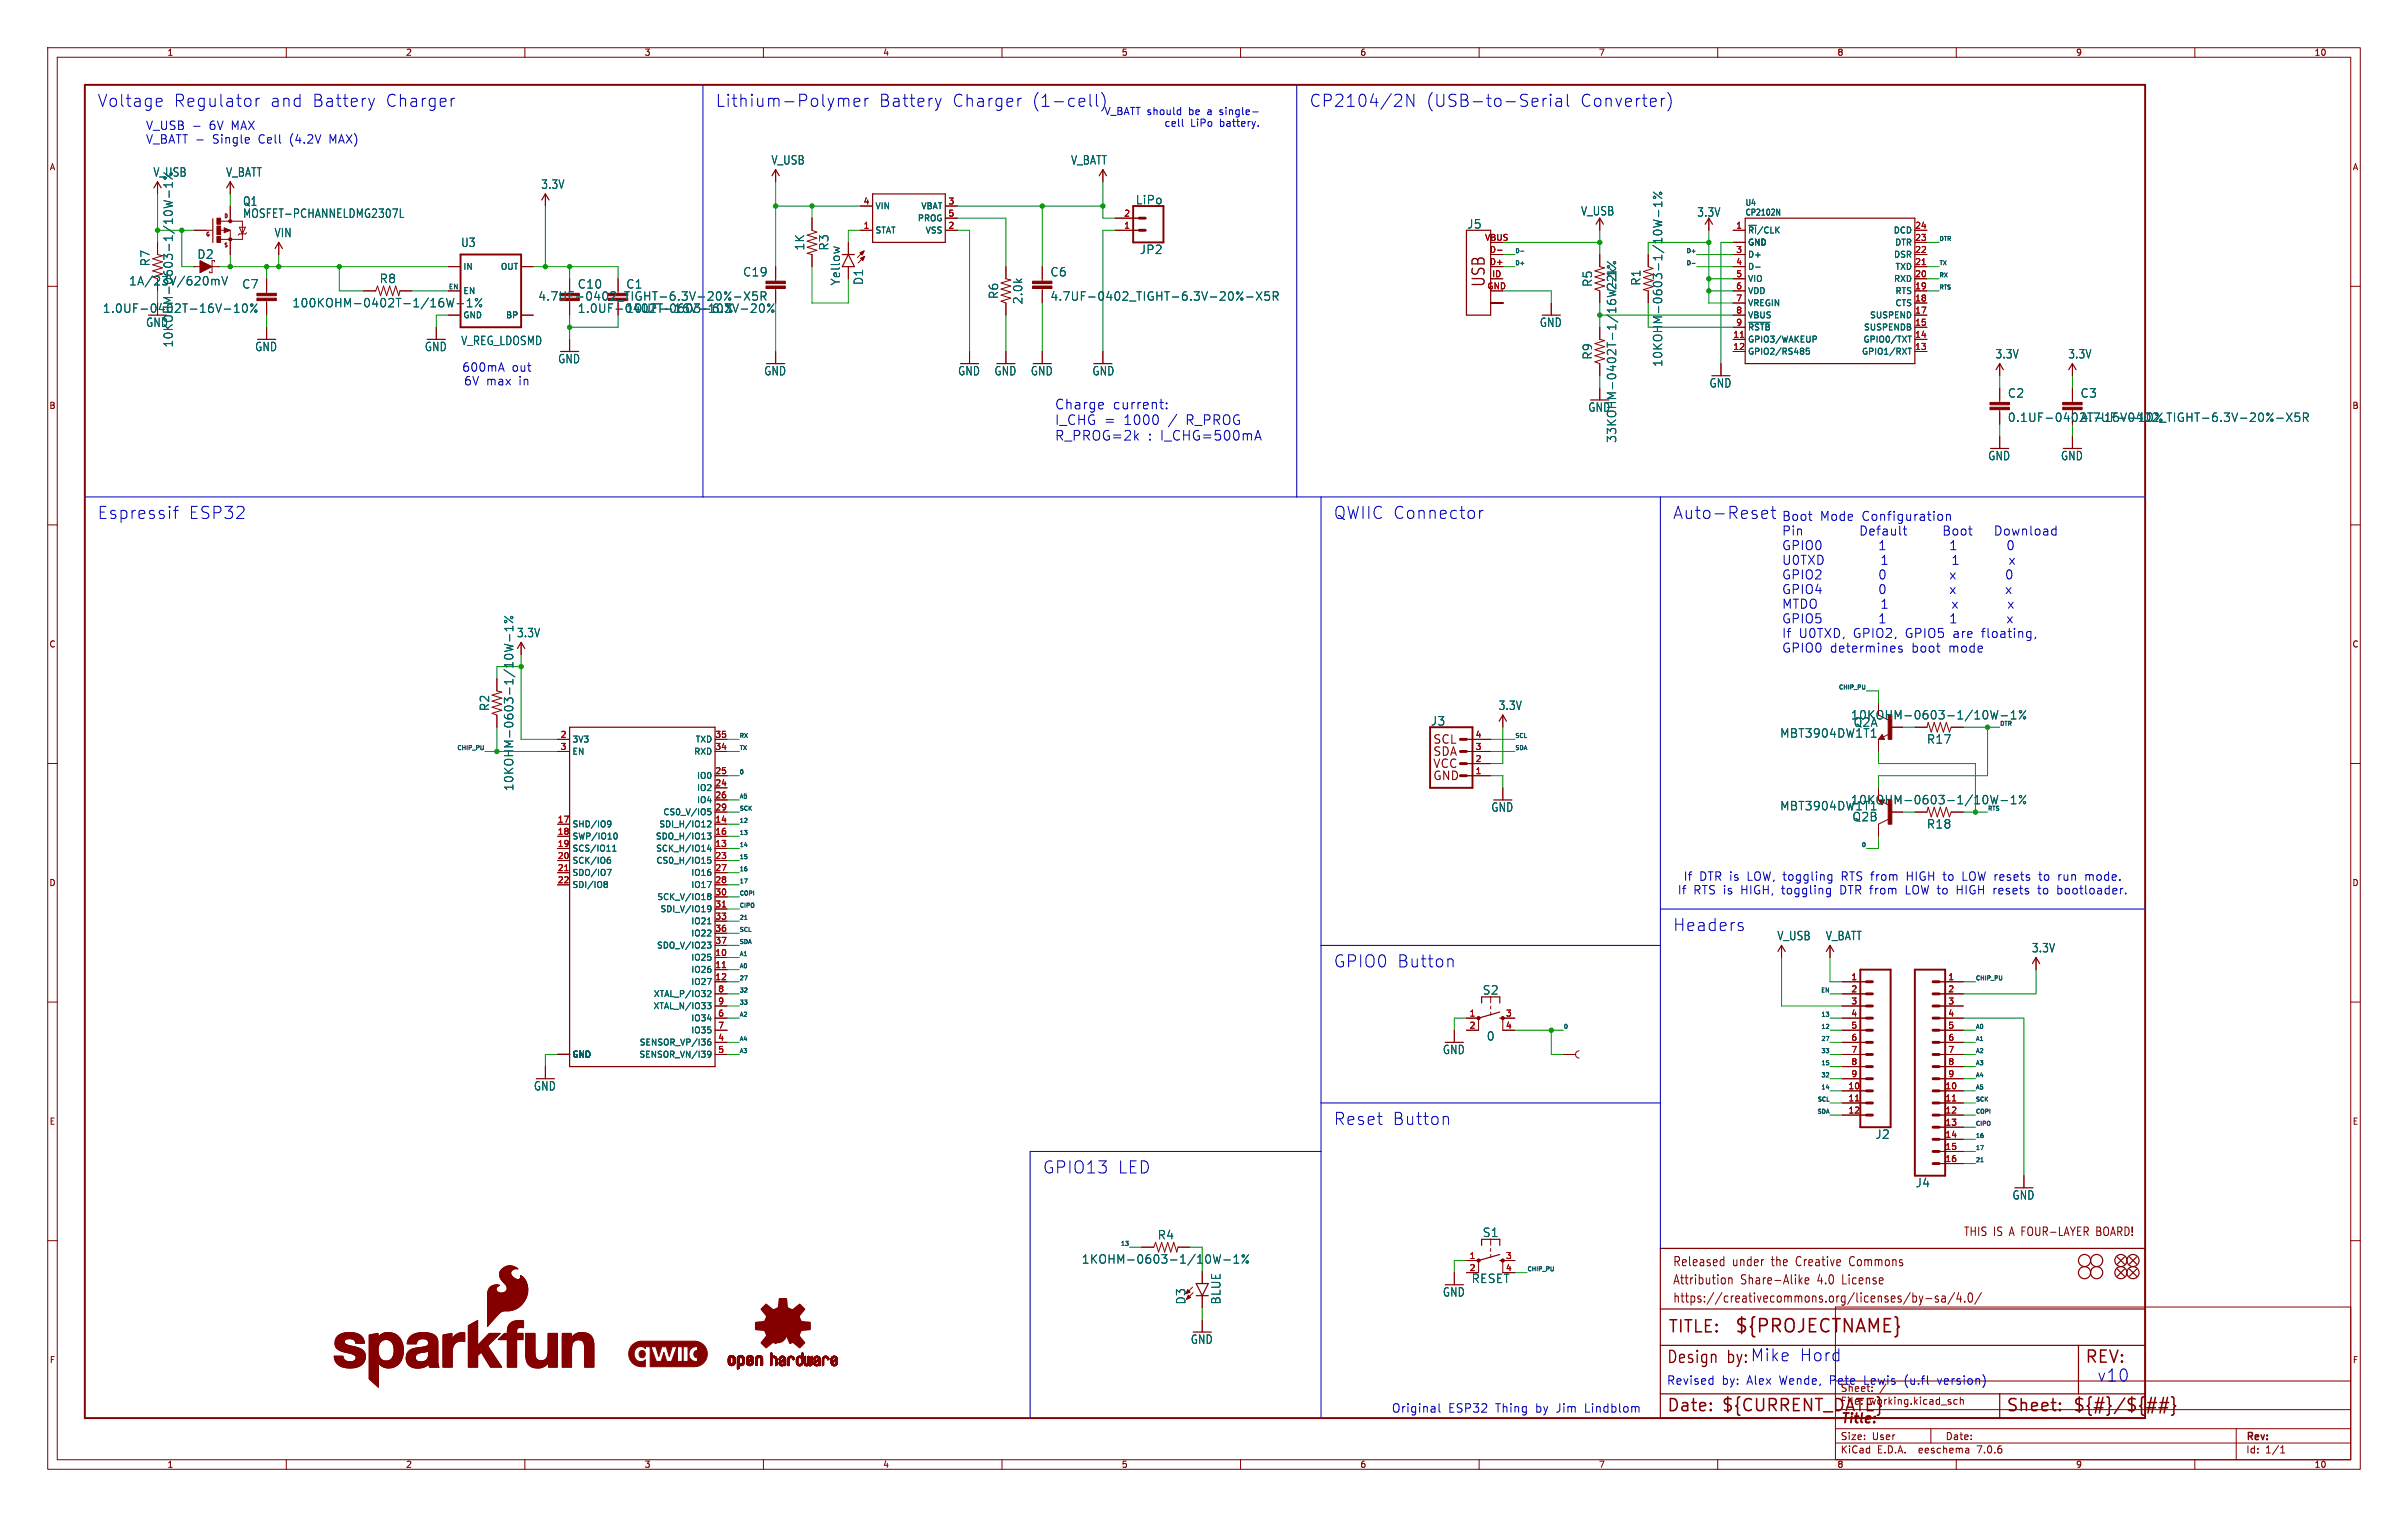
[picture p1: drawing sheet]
<svg xmlns="http://www.w3.org/2000/svg" width="505mm" height="318mm" viewBox="0 0 505 318" stroke-linecap="round" stroke-linejoin="round" font-family="sans-serif">
<defs><g id="words">
<text font-size="3.8" fill="#840000" x="363.5" y="279.7">${PROJECTNAME}</text>
<g font-size="3.5" fill="#0000c2">
<text x="20.3" y="22.6">Voltage</text>
<text x="36.2" y="22.6">Regulator</text>
<text x="56.4" y="22.6">and</text>
<text x="65.2" y="22.6">Battery</text>
<text x="80.5" y="22.6">Charger</text>
<text x="149.9" y="22.6">Lithium-Polymer</text>
<text x="184" y="22.6">Battery</text>
<text x="199.3" y="22.6">Charger</text>
<text x="216" y="22.6">(1-cell)</text>
<text x="274.3" y="22.6">CP2104/2N</text>
<text x="298.7" y="22.6">(USB-to-Serial</text>
<text x="330.9" y="22.6">Converter)</text>
<text x="20.3" y="109">Espressif</text>
<text x="39.4" y="109">ESP32</text>
<text x="279.4" y="109">QWIIC Connector</text>
<text x="350.5" y="109">Auto-Reset</text>
<text x="350.5" y="195.3">Headers</text>
<text x="279.4" y="203">GPIO0 Button</text>
<text x="279.4" y="236">Reset</text>
<text x="291.7" y="236">Button</text>
<text x="218.4" y="246.1">GPIO13</text>
<text x="234.1" y="246.1">LED</text>
<text x="362" y="286">by: Mike</text>
<text x="377" y="285.5">Hord</text>
<text x="439.4" y="289.8">v10</text>
</g>
<g font-size="3.5" fill="#840000">
<text x="311.6" y="60.3" transform="rotate(-90 311.6 60.3)">USB</text>
<text x="349.5" y="279.7">TITLE:</text>
<text x="349.2" y="286">Design</text>
<text x="436.9" y="286">REV:</text>
<text x="349.2" y="296.2">Date:</text>
<text x="360.7" y="296.2">${CURRENT_DATE}</text>
<text x="420.4" y="296.2">Sheet:</text>
<text x="434.3" y="296.2">${#}/${##}</text>
</g>
<g font-size="2.8" fill="#0000c2">
<text x="221" y="86.1">Charge</text>
<text x="221" y="89.3">I_CHG =</text>
<text x="233.1" y="86.1">current:</text>
<text x="235.4" y="89.3">1000</text>
<text x="248.5" y="89.3">R_PROG</text>
<text x="221" y="92.6">R_PROG=2k</text>
<text x="240.5" y="92.6">: I_CHG=500mA</text>
</g>
<text font-size="2.8" fill="#840000" x="385.7" y="298.8">Title:</text>
<g font-size="2.7" fill="#0000c2">
<text x="373.4" y="109.3">Boot</text>
<text x="373.4" y="112.4">Pin</text>
<text x="381.3" y="109.3">Mode</text>
<text x="390.1" y="109.3">Configuration</text>
<text x="390.1" y="112.4">Default</text>
<text x="407.9" y="112.4">Boot</text>
<text x="419" y="112.4">Download</text>
<text x="373.4" y="115.4">GPIO0</text>
<text x="373.4" y="118.5">U0TXD</text>
<text x="394.1" y="115.4">1</text>
<text x="394.6" y="118.5">1</text>
<text x="409.7" y="115.4">1</text>
<text x="410.1" y="118.5">1</text>
<text x="422.2" y="115.4">0</text>
<text x="373.4" y="121.6">GPIO2</text>
<text x="373.4" y="124.6">GPIO4</text>
<text x="394.1" y="121.6">0</text>
<text x="394.1" y="124.6">0</text>
<text x="421.9" y="121.6">0</text>
<text x="373.4" y="127.7">MTDO</text>
<text x="373.4" y="130.8">GPIO5</text>
<text x="394.1" y="130.8">1</text>
<text x="394.7" y="127.7">1</text>
<text x="409.7" y="130.8">1</text>
<text x="373.4" y="133.8">If</text>
<text x="373.4" y="136.9">GPIO0</text>
<text x="376.9" y="133.8">U0TXD,</text>
<text x="383.4" y="136.9">determines</text>
<text x="388.3" y="133.8">GPIO2,</text>
<text x="399.3" y="133.8">GPIO5</text>
<text x="400.6" y="136.9">boot</text>
<text x="408.4" y="136.9">mode</text>
<text x="409.3" y="133.8">are</text>
<text x="415.4" y="133.8">floating,</text>
</g>
<g font-size="2.7" fill="#840000">
<text x="350.5" y="269.5">Attribution</text>
<text x="350.5" y="265.6">Released</text>
<text x="363.1" y="265.6">under</text>
<text x="364.8" y="269.5">Share-Alike</text>
<text x="371.5" y="265.6">the</text>
<text x="376.9" y="265.6">Creative</text>
<text x="381.1" y="269.5">4.0</text>
<text x="386.5" y="269.5">License</text>
<text x="388.3" y="265.6">Commons</text>
<text x="350.5" y="273.3">https://creativecommons.org/licenses/by-sa/4.0/</text>
</g>
<g font-size="2.5" fill="#0000c2">
<text x="30.5" y="27.4">V_USB -</text>
<text x="43.8" y="27.4">6V MAX</text>
<text x="30.5" y="30.2">V_BATT -</text>
<text x="44.5" y="30.2">Single</text>
<text x="54.2" y="30.2">Cell</text>
<text x="60.8" y="30.2">(4.2V</text>
<text x="69.2" y="30.2">MAX)</text>
<text x="96.8" y="78.2">600mA</text>
<text x="97.2" y="81">6V max</text>
<text x="107.2" y="78.2">out</text>
<text x="108.7" y="81">in</text>
<text x="352.8" y="184.9">If</text>
<text x="356.1" y="184.9">DTR is</text>
<text x="366.2" y="184.9">LOW, toggling</text>
<text x="386.2" y="184.9">RTS from</text>
<text x="400" y="184.9">HIGH to</text>
<text x="411.9" y="184.9">LOW resets</text>
<text x="428.2" y="184.9">to</text>
<text x="432.2" y="184.9">run</text>
<text x="438" y="184.9">mode.</text>
<text x="351.6" y="187.7">If</text>
<text x="354.9" y="187.7">RTS is</text>
<text x="364.9" y="187.7">HIGH,</text>
<text x="373.6" y="187.7">toggling</text>
<text x="385.9" y="187.7">DTR from</text>
<text x="399.8" y="187.7">LOW to</text>
<text x="410.6" y="187.7">HIGH resets</text>
<text x="428" y="187.7">to</text>
<text x="432" y="187.7">bootloader.</text>
<text x="349.2" y="290.3">Revised</text>
<text x="360.8" y="290.3">by:</text>
<text x="366" y="290.3">Alex</text>
<text x="372.9" y="290.3">Wende,</text>
<text x="383.5" y="290.3">Pete</text>
<text x="390.8" y="290.3">Lewis</text>
<text x="399.4" y="290.3">(u.fl</text>
<text x="406.4" y="290.3">version)</text>
<text x="291.6" y="296.2">Original</text>
<text x="303.5" y="296.2">ESP32</text>
<text x="313.4" y="296.2">Thing</text>
<text x="321.9" y="296.2">by</text>
<text x="326.3" y="296.2">Jim</text>
<text x="332.3" y="296.2">Lindblom</text>
</g>
<g font-size="2.5" fill="#006464">
<text x="161.6" y="34.7">V_USB</text>
<text x="224.4" y="34.7">V_BATT</text>
<text x="32.1" y="37.2">V_USB</text>
<text x="47.3" y="37.2">V_BATT</text>
<text x="113.3" y="39.8">3.3V</text>
<text x="50.9" y="43.3">Q1</text>
<text x="50.9" y="45.9">MOSFET-PCHANNELDMG2307L</text>
<text x="238" y="43">LiPo</text>
<text x="331.3" y="45.4">V_USB</text>
<text x="355.6" y="45.6">3.3V</text>
<text x="57.5" y="49.9">VIN</text>
<text x="96.6" y="52">U3</text>
<text x="168.8" y="52.6" transform="rotate(-90 168.8 52.6)">1K</text>
<text x="173.8" y="52.6" transform="rotate(-90 173.8 52.6)">R3</text>
<text x="238.8" y="53.4">JP2</text>
<text x="307.4" y="48.1">J5</text>
<text x="31.6" y="55.9" transform="rotate(-90 31.6 55.9)">R7</text>
<text x="41.3" y="54.4">D2</text>
<text x="79.5" y="59.5">R8</text>
<text x="155.7" y="58.1">C19</text>
<text x="176.3" y="59.9" transform="rotate(-90 176.3 59.9)">Yellow</text>
<text x="181.1" y="59.8" transform="rotate(-90 181.1 59.8)">D1</text>
<text x="220.1" y="58.1">C6</text>
<text x="344" y="60" transform="rotate(-90 344 60)">R1</text>
<text x="27" y="60">1A/23V/620mV</text>
<text x="50.7" y="60.7">C7</text>
<text x="61.2" y="64.6">100KOHM-0402T-1/16W-1%</text>
<text x="112.7" y="63.2">4.7UF-0402_TIGHT-6.3V-20%-X5R</text>
<text x="121" y="60.7">C10</text>
<text x="131.2" y="60.7">C1</text>
<text x="131.2" y="65.8">10UF-0603-6.3V-20%</text>
<text x="209.4" y="62.7" transform="rotate(-90 209.4 62.7)">R6</text>
<text x="214.5" y="63.8" transform="rotate(-90 214.5 63.8)">2.0k</text>
<text x="220.1" y="63.2">4.7UF-0402_TIGHT-6.3V-20%-X5R</text>
<text x="333.9" y="60.2" transform="rotate(-90 333.9 60.2)">R5</text>
<text x="30.5" y="68.7">GND</text>
<text x="322.6" y="68.7">GND</text>
<text x="36.4" y="72.9" transform="rotate(-90 36.4 72.9)">10KOHM-0603-1/10W-1%</text>
<text x="53.4" y="73.8">GND</text>
<text x="89" y="73.8">GND</text>
<text x="96.6" y="72.5">V_REG_LDOSMD</text>
<text x="116.9" y="76.3">GND</text>
<text x="333.9" y="75.4" transform="rotate(-90 333.9 75.4)">R9</text>
<text x="348.6" y="77" transform="rotate(-90 348.6 77)">10KOHM-0603-1/10W-1%</text>
<text x="418.1" y="75.3">3.3V</text>
<text x="433.4" y="75.3">3.3V</text>
<text x="160.1" y="78.9">GND</text>
<text x="200.7" y="78.9">GND</text>
<text x="208.3" y="78.9">GND</text>
<text x="216" y="78.9">GND</text>
<text x="228.9" y="78.9">GND</text>
<text x="358.2" y="81.4">GND</text>
<text x="420.7" y="83.5">C2</text>
<text x="436" y="83.5">C3</text>
<text x="332.8" y="86.5">GND</text>
<text x="420.7" y="88.6">0.1UF-0402T-16V-10%</text>
<text x="436" y="88.6">4.7UF-0402_TIGHT-6.3V-20%-X5R</text>
<text x="338.9" y="92.9" transform="rotate(-90 338.9 92.9)">33KOHM-0402T-1/16W-1% 22k</text>
<text x="416.6" y="96.7">GND</text>
<text x="431.9" y="96.7">GND</text>
<text x="108.3" y="133.7">3.3V</text>
<text x="102.7" y="149.1" transform="rotate(-90 102.7 149.1)">R2</text>
<text x="314" y="149">3.3V</text>
<text x="299.8" y="152.2">J3</text>
<text x="373" y="154.8">MBT3904DW1T1</text>
<text x="387.9" y="151">10KOHM-0603-1/10W-1%</text>
<text x="388.4" y="152.5">Q2A</text>
<text x="403.8" y="156.1">R17</text>
<text x="107.8" y="165.9" transform="rotate(-90 107.8 165.9)">10KOHM-0603-1/10W-1%</text>
<text x="312.5" y="170.3">GND</text>
<text x="373" y="170">MBT3904DW1T1</text>
<text x="387.9" y="168.8">10KOHM-0603-1/10W-1%</text>
<text x="388.2" y="172.3">Q2B</text>
<text x="403.8" y="173.8">R18</text>
<text x="372.4" y="197.2">V_USB</text>
<text x="382.6" y="197.2">V_BATT</text>
<text x="425.8" y="199.8">3.3V</text>
<text x="310.7" y="208.6">S2</text>
<text x="302.3" y="221.1">GND</text>
<text x="311.5" y="218.3">0</text>
<text x="111.8" y="228.7">GND</text>
<text x="393" y="238.9">J2</text>
<text x="401.4" y="249">J4</text>
<text x="421.7" y="251.6">GND</text>
<text x="242.6" y="259.9">R4</text>
<text x="310.7" y="259.4">S1</text>
<text x="226.6" y="265">1KOHM-0603-1/10W-1%</text>
<text x="308.3" y="269.1">RESET</text>
<text x="248.6" y="273.5" transform="rotate(-90 248.6 273.5)">D3</text>
<text x="256" y="273.5" transform="rotate(-90 256 273.5)">BLUE</text>
<text x="302.3" y="271.9">GND</text>
<text x="249.5" y="281.8">GND</text>
</g>
<g font-size="2.5" fill="#840000">
<text x="21.5" y="65.8">1.0UF-0402T-16V-10%</text>
<text x="121" y="65.8">1.0UF-0402T-16V-10%</text>
<text x="300.2" y="156.2">SCL</text>
<text x="300.2" y="158.7">SDA</text>
<text x="300.2" y="161.2">VCC</text>
<text x="300.2" y="163.8">GND</text>
<text x="411.5" y="259.3">THIS IS A FOUR-LAYER</text>
<text x="440" y="259.3">BOARD!</text>
</g>
<g font-size="2.1" fill="#0000c2">
<text x="231.4" y="24.2">V_BATT should</text>
<text x="244" y="26.7">cell</text>
<text x="249.2" y="24.2">be</text>
<text x="249.5" y="26.7">LiPo</text>
<text x="253.2" y="24.2">a</text>
<text x="255.7" y="26.7">battery.</text>
<text x="255.9" y="24.2">single-</text>
<text x="385.7" y="291.9">Sheet:</text>
</g>
<g font-size="2.1" fill="#840000">
<text x="385.7" y="294.6">File:</text>
<text x="391.8" y="294.6">working.kicad_sch</text>
<text x="385.7" y="304.8">KiCad</text>
<text x="385.7" y="302">Size:</text>
<text x="392.3" y="302">User</text>
<text x="393.4" y="304.8">E.D.A.</text>
<text x="402.3" y="304.8">eeschema</text>
<text x="407.7" y="302">Date:</text>
<text x="414.7" y="304.8">7.0.6</text>
<text x="470.7" y="302.2">Rev:</text>
<text x="470.7" y="304.8">Id:</text>
<text x="474.8" y="304.8">1/1</text>
</g>
<g font-size="1.8" fill="#840000">
<text x="35" y="11.9">1</text>
<text x="85" y="11.9">2</text>
<text x="135" y="11.9">3</text>
<text x="185" y="11.9">4</text>
<text x="235" y="11.9">5</text>
<text x="285" y="11.9">6</text>
<text x="335" y="11.9">7</text>
<text x="385" y="11.9">8</text>
<text x="435" y="11.9">9</text>
<text x="485" y="11.9">10</text>
<text x="10.3" y="35.9">A</text>
<text x="493" y="35.9">A</text>
<text x="10.3" y="85.9">B</text>
<text x="492.9" y="85.9">B</text>
<text x="10.3" y="135.9">C</text>
<text x="492.9" y="135.9">C</text>
<text x="10.3" y="185.9">D</text>
<text x="492.9" y="185.9">D</text>
<text x="10.3" y="235.9">E</text>
<text x="493" y="235.9">E</text>
<text x="10.3" y="285.9">F</text>
<text x="493" y="285.9">F</text>
<text x="35" y="307.8">1</text>
<text x="85" y="307.8">2</text>
<text x="135" y="307.8">3</text>
<text x="185" y="307.8">4</text>
<text x="235" y="307.8">5</text>
<text x="285" y="307.8">6</text>
<text x="335" y="307.8">7</text>
<text x="385" y="307.8">8</text>
<text x="435" y="307.8">9</text>
<text x="485" y="307.8">10</text>
</g>
<g font-size="1.8" fill="#a90000">
<text x="180.9" y="42.9">4</text>
<text x="198.7" y="42.9">3</text>
<text x="198.7" y="45.5">5</text>
<text x="235.5" y="45.5">2</text>
<text x="180.9" y="48">1</text>
<text x="198.7" y="48">2</text>
<text x="235.5" y="48">1</text>
<text x="311.1" y="50.5">VBUS</text>
<text x="312.2" y="53.1">D-</text>
<text x="363.8" y="48">1</text>
<text x="363.8" y="53.1">3</text>
<text x="401.3" y="53.1">22</text>
<text x="401.3" y="50.5">23</text>
<text x="401.3" y="48">24</text>
<text x="312.2" y="55.6">D+</text>
<text x="312.7" y="58.2">ID</text>
<text x="363.8" y="55.6">4</text>
<text x="363.8" y="58.2">5</text>
<text x="401.3" y="58.2">20</text>
<text x="401.3" y="55.6">21</text>
<text x="311.7" y="60.7">GND</text>
<text x="363.8" y="60.7">6</text>
<text x="363.8" y="63.2">7</text>
<text x="363.8" y="65.8">8</text>
<text x="401.3" y="65.8">17</text>
<text x="401.3" y="63.2">18</text>
<text x="401.3" y="60.7">19</text>
<text x="363.2" y="70.9">11</text>
<text x="363.8" y="68.3">9</text>
<text x="401.3" y="70.9">14</text>
<text x="401.3" y="68.3">15</text>
<text x="363.2" y="73.4">12</text>
<text x="401.3" y="73.4">13</text>
<text x="117.4" y="154.7">2</text>
<text x="149.8" y="154.7">35</text>
<text x="309.2" y="154.7">4</text>
<text x="117.4" y="157.2">3</text>
<text x="149.8" y="157.2">34</text>
<text x="309.2" y="159.8">2</text>
<text x="309.2" y="157.2">3</text>
<text x="149.8" y="164.8">24</text>
<text x="149.8" y="162.3">25</text>
<text x="149.8" y="167.4">26</text>
<text x="309.2" y="162.3">1</text>
<text x="116.8" y="172.5">17</text>
<text x="149.8" y="172.5">14</text>
<text x="149.8" y="169.9">29</text>
<text x="116.8" y="175">18</text>
<text x="116.8" y="177.5">19</text>
<text x="149.8" y="177.5">13</text>
<text x="149.8" y="175">16</text>
<text x="116.8" y="180.1">20</text>
<text x="116.8" y="182.6">21</text>
<text x="116.8" y="185.2">22</text>
<text x="149.8" y="180.1">23</text>
<text x="149.8" y="182.6">27</text>
<text x="149.8" y="185.2">28</text>
<text x="149.8" y="187.7">30</text>
<text x="149.8" y="190.2">31</text>
<text x="149.8" y="192.8">33</text>
<text x="149.8" y="195.3">36</text>
<text x="149.8" y="197.9">37</text>
<text x="149.8" y="200.4">10</text>
<text x="149.8" y="202.9">11</text>
<text x="149.8" y="205.5">12</text>
<text x="150.4" y="208">8</text>
<text x="387.9" y="205.5">1</text>
<text x="387.9" y="208">2</text>
<text x="408.2" y="205.5">1</text>
<text x="408.2" y="208">2</text>
<text x="150.4" y="213.1">6</text>
<text x="150.4" y="215.6">7</text>
<text x="150.4" y="210.6">9</text>
<text x="307.9" y="213.1">1</text>
<text x="307.9" y="215.6">2</text>
<text x="315.5" y="213.1">3</text>
<text x="315.5" y="215.6">4</text>
<text x="387.9" y="210.6">3</text>
<text x="387.9" y="213.1">4</text>
<text x="387.9" y="215.6">5</text>
<text x="408.2" y="210.6">3</text>
<text x="408.2" y="213.1">4</text>
<text x="408.2" y="215.6">5</text>
<text x="150.4" y="218.2">4</text>
<text x="150.4" y="220.7">5</text>
<text x="387.9" y="218.2">6</text>
<text x="387.9" y="220.7">7</text>
<text x="408.2" y="218.2">6</text>
<text x="408.2" y="220.7">7</text>
<text x="387.9" y="223.3">8</text>
<text x="387.9" y="225.8">9</text>
<text x="408.2" y="223.3">8</text>
<text x="408.2" y="225.8">9</text>
<text x="387.3" y="228.3">10</text>
<text x="387.3" y="230.9">11</text>
<text x="387.3" y="233.4">12</text>
<text x="407.6" y="228.3">10</text>
<text x="407.6" y="230.9">11</text>
<text x="407.6" y="233.4">12</text>
<text x="407.6" y="236">13</text>
<text x="407.6" y="238.5">14</text>
<text x="407.6" y="241">15</text>
<text x="407.6" y="243.6">16</text>
<text x="307.9" y="263.9">1</text>
<text x="315.5" y="263.9">3</text>
<text x="307.9" y="266.4">2</text>
<text x="315.5" y="266.4">4</text>
</g>
<g font-size="1.8" fill="#006464">
<text x="183.4" y="44">VIN</text>
<text x="192.3" y="46.6">PROG</text>
<text x="193" y="44">VBAT</text>
<text x="365.7" y="43.3">U4</text>
<text x="365.7" y="45.4">CP2102N</text>
<text x="183.4" y="49.1">STAT</text>
<text x="193.9" y="49.1">VSS</text>
<text x="366.3" y="49.1">~{RI}/CLK</text>
<text x="366.3" y="51.7">GND</text>
<text x="396.8" y="49.1">DCD</text>
<text x="397.1" y="51.7">DTR</text>
<text x="97" y="56.7">IN</text>
<text x="104.9" y="56.7">OUT</text>
<text x="366.3" y="54.2">D+</text>
<text x="366.3" y="56.7">D-</text>
<text x="366.3" y="59.3">VIO</text>
<text x="396.9" y="59.3">RXD</text>
<text x="396.9" y="54.2">DSR</text>
<text x="397.2" y="56.7">TXD</text>
<text x="97" y="61.8">EN</text>
<text x="366.3" y="61.8">VDD</text>
<text x="366.3" y="64.4">VREGIN</text>
<text x="397.2" y="64.4">CTS</text>
<text x="397.2" y="61.8">RTS</text>
<text x="97" y="66.9">GND</text>
<text x="106" y="66.9">BP</text>
<text x="366.3" y="72">GPIO3/WAKEUP</text>
<text x="366.3" y="66.9">VBUS</text>
<text x="366.3" y="69.4">~{RSTB}</text>
<text x="390.4" y="72">GPIO0/TXT</text>
<text x="390.6" y="69.4">SUSPENDB</text>
<text x="391.8" y="66.9">SUSPEND</text>
<text x="366.3" y="74.5">GPIO2/RS485</text>
<text x="390.1" y="74.5">GPIO1/RXT</text>
<text x="119.9" y="155.8">3V3</text>
<text x="145.7" y="155.8">TXD</text>
<text x="119.9" y="158.3">EN</text>
<text x="145.4" y="158.3">RXD</text>
<text x="146" y="166">IO2</text>
<text x="146" y="163.4">IO0</text>
<text x="119.9" y="173.6">SHD/IO9</text>
<text x="138.1" y="173.6">SDI_H/IO12</text>
<text x="138.9" y="171">CS0_V/IO5</text>
<text x="146" y="168.5">IO4</text>
<text x="119.9" y="176.1">SWP/IO10</text>
<text x="119.9" y="178.7">SCS/IO11</text>
<text x="137.4" y="176.1">SDO_H/IO13</text>
<text x="137.4" y="178.7">SCK_H/IO14</text>
<text x="119.9" y="181.2">SCK/IO6</text>
<text x="119.9" y="183.7">SDO/IO7</text>
<text x="137.5" y="181.2">CS0_H/IO15</text>
<text x="144.8" y="183.7">IO16</text>
<text x="119.9" y="186.3">SDI/IO8</text>
<text x="137.7" y="188.8">SCK_V/IO18</text>
<text x="138.3" y="191.4">SDI_V/IO19</text>
<text x="144.8" y="186.3">IO17</text>
<text x="144.8" y="193.9">IO21</text>
<text x="144.8" y="196.4">IO22</text>
<text x="137.6" y="199">SDO_V/IO23</text>
<text x="144.8" y="201.5">IO25</text>
<text x="136.9" y="209.1">XTAL_P/IO32</text>
<text x="144.8" y="204.1">IO26</text>
<text x="144.8" y="206.6">IO27</text>
<text x="136.9" y="211.7">XTAL_N/IO33</text>
<text x="144.8" y="214.2">IO34</text>
<text x="119.9" y="221.8">GND</text>
<text x="133.9" y="221.8">SENSOR_VN/I39</text>
<text x="134" y="219.3">SENSOR_VP/I36</text>
<text x="144.8" y="216.8">IO35</text>
</g>
<text font-size="1.4" fill="#0f0f0f" x="94" y="60.7">EN</text>
<g font-size="1.2" fill="#0f0f0f">
<text x="317.5" y="53.1">D-</text>
<text x="353.3" y="53.1">D+</text>
<text x="406.4" y="50.6">DTR</text>
<text x="317.5" y="55.6">D+</text>
<text x="353.3" y="55.6">D-</text>
<text x="406.4" y="55.6">TX</text>
<text x="406.4" y="58.2">RX</text>
<text x="406.4" y="60.7">RTS</text>
<text x="385.2" y="144.5">CHIP_PU</text>
<text x="154.9" y="154.7">RX</text>
<text x="317.5" y="154.7">SCL</text>
<text x="419.1" y="152.2">DTR</text>
<text x="95.7" y="157.2">CHIP_PU</text>
<text x="154.9" y="157.2">TX</text>
<text x="317.5" y="157.2">SDA</text>
<text x="154.9" y="167.4">A5</text>
<text x="154.9" y="162.3">0</text>
<text x="154.9" y="172.5">12</text>
<text x="154.9" y="169.9">SCK</text>
<text x="416.6" y="169.9">RTS</text>
<text x="154.9" y="177.6">14</text>
<text x="154.9" y="175">13</text>
<text x="390" y="177.6">0</text>
<text x="154.9" y="182.6">16</text>
<text x="154.9" y="180.1">15</text>
<text x="154.9" y="185.2">17</text>
<text x="154.9" y="190.3">CIPO</text>
<text x="154.9" y="187.7">COPI</text>
<text x="154.9" y="197.9">SDA</text>
<text x="154.9" y="192.8">21</text>
<text x="154.9" y="195.3">SCL</text>
<text x="154.9" y="200.4">A1</text>
<text x="154.9" y="203">A0</text>
<text x="154.9" y="208">32</text>
<text x="154.9" y="205.5">27</text>
<text x="381.5" y="208">EN</text>
<text x="414" y="205.5">CHIP_PU</text>
<text x="154.9" y="210.6">33</text>
<text x="154.9" y="213.1">A2</text>
<text x="327.7" y="215.7">0</text>
<text x="381.6" y="215.7">12</text>
<text x="381.6" y="213.1">13</text>
<text x="414" y="215.7">A0</text>
<text x="154.9" y="218.2">A4</text>
<text x="154.9" y="220.7">A3</text>
<text x="381.6" y="220.7">33</text>
<text x="381.6" y="218.2">27</text>
<text x="414" y="218.2">A1</text>
<text x="414" y="220.7">A2</text>
<text x="381.6" y="225.8">32</text>
<text x="381.6" y="223.3">15</text>
<text x="414" y="225.8">A4</text>
<text x="414" y="223.3">A3</text>
<text x="380.8" y="233.4">SDA</text>
<text x="380.8" y="230.9">SCL</text>
<text x="381.6" y="228.4">14</text>
<text x="414" y="228.4">A5</text>
<text x="414" y="233.4">COPI</text>
<text x="414" y="230.9">SCK</text>
<text x="414" y="236">CIPO</text>
<text x="414" y="238.5">16</text>
<text x="414" y="243.6">21</text>
<text x="414" y="241.1">17</text>
<text x="234.8" y="261.1">13</text>
<text x="320" y="266.5">CHIP_PU</text>
</g>
<g font-size="1.1" fill="#840000">
<text x="46.9" y="45.9">D</text>
<text x="43.1" y="49.7">G</text>
<text x="46.9" y="52">S</text>
</g>
</g></defs>
<g fill="none" stroke="#840000" stroke-width=".21">
<path d="M10 10h484.7v297.9h-484.7zM12 12h480.7v293.9h-480.7zM60 10v2M110 10v2M160 10v2M210 10v2M260 10v2M310 10v2M360 10v2M410 10v2M460 10v2M33 38.1v2.5"/>
<path d="M48.3 38.1v2.5M162.6 35.6v2.5M231.1 35.6v2.5M10 60h2M33 50.8v2.5l1 .3-2 .6 2 .7-2 .6 2 .6-2 .7 2 .6M33 58.4v2.6M40.6 55.9h.1M40.6 55.9h1.3M40.6 48.3h3.8M44.4 55.9h1.3M44.4 54.6v2.5h-.5v-.2M45.7 55.9h.1"/>
<path d="M46.2 48.3h.9M46.3 46.4h4.5v3.8h-4.6M47 47.8l1.3 .5-1.3 .5zM48.3 43.2v3.2M48.3 48.3v5M50.2 47.6h1.2l-.6 1.4zM51.7 48.8l-.3 .2h-1.2l-.3 .3M55.9 58.4v3.1M58.4 50.8v2.5M94 55.9h2.5M109.2 55.9h2.6M114.3 40.6v2.6"/>
<path d="M119.4 58.4v2.6M129.5 58.4v2.6M162.6 55.9v3M170.2 45.7v2.6l1 .3-2 .7 2 .6-2 .6 2 .7-2 .6 2 .7-2 .6 1 .2v2.6M177.8 50.8v2.5M177.8 55.9v2.5M180.3 48.3h2.6M180.3 43.2h2.6M181.1 52.6l-1.4 1.4M181.2 53.7l-1.4 1.4M198.1 48.3h2.6M198.1 43.2h2.6"/>
<path d="M198.1 45.7h2.6M210.8 55.9v2.5l1 .3-2 .6 2 .6-2 .7 2 .6-2 .6 2 .7-2 .6 1 .4v2.5M218.4 55.9v3M233.7 48.3h5.1M233.7 45.7h5.1M312.4 53.3h2.6M312.4 58.4h2.6M335.3 53.3v2.6l1 .2-2 .7 2 .6-2 .6 2 .7-2 .6 2 .6-2 .7 1 .4v2.5M335.3 45.7v2.6M345.4 53.3v2.6l1.1 .4-2.1 .6 2.1 .6-2.1 .7 2.1 .6-2.1 .6 2.1 .7-2.1 .6 1 .3v2.5M358.1 45.7v2.6M363.2 55.9h2.6"/>
<path d="M363.2 48.3h2.6M363.2 53.3h2.6M363.2 58.4h2.6M363.2 50.8h2.6M401.3 55.9h2.6M401.3 48.3h2.6M401.3 53.3h2.6M401.3 58.4h2.6M401.3 50.8h2.6M492.7 60h2M55.9 63v3M55.9 68.6v2.5"/>
<path d="M76.2 61h2.5l.4-1.1 .7 2.1 .6-2.1 .6 2.1 .7-2.1 .6 2.1 .6-2.1 .7 2.1 .2-1h2.6M91.4 68.6v2.5M94 61h2.5M94 66h2.5M109.2 66h2.6M119.4 63.5v2.5M119.4 71.1v2.6M162.6 60.5v3M162.6 73.7v2.5M203.2 73.7v2.5M210.8 73.7v2.5M218.4 60.5v3"/>
<path d="M218.4 73.7v2.5M231.1 73.7v2.5M312.4 63.5h2.6M325.1 63.5v2.5M335.3 68.6v2.5l1 .3-2 .6 2 .6-2 .7 2 .6-2 .6 2 .7-2 .6 1 .4v2.5M360.7 76.2v2.5M363.2 61h2.6M363.2 66h2.6M363.2 63.5h2.6M363.2 71.1h2.6M363.2 73.7h2.6M363.2 68.6h2.6"/>
<path d="M401.3 61h2.6M401.3 66h2.6M401.3 63.5h2.6M401.3 71.1h2.6M401.3 73.7h2.6M401.3 68.6h2.6M419.1 76.2v2.5M434.3 76.2v2.5M335.3 81.3v2.5M419.1 81.3v3M419.1 85.9v3M419.1 91.4v2.6"/>
<path d="M434.3 81.3v3M434.3 85.9v.5M434.3 91.4v2.6M10 110h2M492.7 110h2M109.2 134.6v2.6M10 160h2M104.1 142.2v2.6l1.1 .2-2.1 .7 2.1 .6-2.1 .6 2.1 .7-2.1 .6 2.1 .6-2.1 .7 1 .4v2.5M116.8 157.5h2.6M116.8 154.9h2.6M149.9 157.5h2.5M149.9 154.9h2.5"/>
<path d="M307.3 157.5h5.1M307.3 154.9h5.1M315 149.9v2.5M393.7 147.3v2.6M393.7 154.9v2.6M394.5 153.9l.5 1h-1.3zM395.9 153.8l-1.2 .6M396.2 152.4h2.6M401.3 152.4h2.6l.2-1 .6 2 .7-2 .6 2 .7-2 .6 2 .6-2 .7 2 .3-1h2.6M492.7 160h2M116.8 177.8h2.6M116.8 172.7h2.6"/>
<path d="M116.8 175.3h2.6M149.9 162.6h2.5M149.9 170.2h2.5M149.9 177.8h2.5M149.9 172.7h2.5M149.9 175.3h2.5M149.9 165.1h2.5M149.9 167.6h2.5M307.3 160h5.1M307.3 162.6h5.1M315 165.1v2.5M393.7 165.1v2.5"/>
<path d="M395.7 171.7l-2 1v2.6M396.2 170.2h2.6M401.3 170.2h2.6l.2-1 .6 2 .7-2 .6 2 .7-2 .6 2 .6-2 .7 2 .3-1h2.6M116.8 180.3h2.6M116.8 182.9h2.6M116.8 185.4h2.6M149.9 180.3h2.5M149.9 182.9h2.5M149.9 185.4h2.5M149.9 188h2.5M149.9 190.5h2.5M149.9 193h2.5"/>
<path d="M149.9 195.6h2.5M149.9 198.1h2.5M373.4 198.1v2.6M383.5 198.1v2.6M10 210h2M149.9 200.7h2.5M149.9 203.2h2.5M149.9 205.7h2.5M149.9 218.4h2.5M149.9 213.4h2.5M149.9 215.9h2.5M149.9 208.3h2.5"/>
<path d="M149.9 210.8h2.5M304.8 215.9v2.5M307.3 213.4h2.6v2.5h-2.6M312.4 208.9v1.3M312.4 210.8v.7M312.4 212.1v.6M317.5 213.4h-2.5v2.5h2.5M386.1 205.7h5.1M386.1 218.4h5.1M386.1 213.4h5.1M386.1 215.9h5.1M386.1 208.3h5.1"/>
<path d="M386.1 210.8h5.1M406.4 205.7h5.1M406.4 218.4h5.1M406.4 213.4h5.1M406.4 215.9h5.1M406.4 208.3h5.1M406.4 210.8h5.1M426.7 200.7v2.5M492.7 210h2M114.3 223.5v2.6M116.8 221h2.6M149.9 221h2.5"/>
<path d="M327.7 221h.1M327.7 221h2.5M331 220.2a.76 .76 0 0 0-.8 .8 .76 .76 0 0 0 .8 .7M386.1 221h5.1M386.1 228.6h5.1M386.1 231.1h5.1M386.1 233.7h5.1M386.1 223.5h5.1M386.1 226.1h5.1M406.4 221h5.1M406.4 228.6h5.1M406.4 231.1h5.1"/>
<path d="M406.4 233.7h5.1M406.4 236.2h5.1M406.4 238.8h5.1M406.4 223.5h5.1M406.4 226.1h5.1M10 260h2M312.4 259.7v1.3M406.4 241.3h5.1M406.4 243.8h5.1M424.2 246.4v2.5M492.7 260h2M239.3 261.4h2.5l.4-1.1 .6 2.1 .7-2.1 .6 2.1 .6-2.1 .7 2.1 .6-2.1 .6 2.1 .3-1h2.5"/>
<path d="M249.9 269.7l-1.4 1.4M250.1 270.9l-1.4 1.4M252 266.4v2.6M252 271.5v2.6M252 276.6v2.5M304.8 266.7v2.5M307.3 264.2h2.6v2.5h-2.6M312.4 261.6v.7M312.4 262.9v.6M317.5 264.2h-2.5v2.5h2.5M360.8 264l.5 .1M361.3 263.3v2"/>
<path d="M361.3 265.2l-.5 .1M361.5 268v.9M362.3 267.8v1.3M362.3 268l.2-.2 .4 .1 .1 1.2M377.2 268.3l.5 .8M377.7 267.8l-.6 .7M378.3 268.4l.8-.2-.1-.3-.4-.1-.3 .3 .1 .9h.6M384.7 273.9h108v32h-108zM400.4 270.9l-1.4 2.4M400.9 270.9v2M400.9 271.7l.5-.1 .3 .4-.2 .8h-.6M402.2 271.6l.4 1.3"/>
<path d="M402.6 272.9l-.1 .4-.3 .2M403 271.6l-.4 1.3M403.6 272.1h1.3M406.2 271.7l-.4-.1-.2 .3 .1 .2 .5 .2v.5h-.6M407 271.7h.6l.1 1.2M407.7 272l-.5 .1a.4 .4 0 0 0-.3 .4 .4 .4 0 0 0 .3 .4l.5-.1M409.7 270.9l-1.5 2.4M410.5 270.9l-.4 1.3h1M410.9 271.6v1.3M411.8 272.7v.2M412.7 271l.3-.1a1.34 1.34 0 0 1 0 2h-.1a1.43 1.43 0 0 1-.2-1.9zM415.3 270.9l-1.4 2.4"/>
<path d="M384.7 299.4h108M384.7 295.4h108M384.7 289.4h108M392.3 291.4v.2M395.3 290l-1.3 1.9M404.7 299.4v3M410.2 293.4l-.4-.1-.3 .3 .1 .6h.6M410.8 293.4l.3-.1 .3 .1 .1 .9M410.8 292.8v1.5M468.7 299.4v6.5M60 305.9v2M110 305.9v2"/>
<path d="M160 305.9v2M210 305.9v2M260 305.9v2M310 305.9v2M360 305.9v2M384.7 302.4h108M410 305.9v2M412.6 303.6v.9M412.6 304.4l-.1 .1M412.6 303.8l-.1 .1M460 305.9v2M478 304.5h.8"/>
<path d="M478 303.4l.4-.4v1.5"/>
</g>
<g fill="none" stroke="#840000" stroke-width=".25">
<path d="M32.3 39.4l.7-1.3 .8 1.3M47.5 39.4l.8-1.3 .7 1.3M161.8 36.8l.8-1.2 .7 1.2M230.4 36.8l.7-1.2 .8 1.2M44.6 45.8v5M57.7 52.1l.7-1.3 .8 1.3M113.5 41.9l.8-1.3 .8 1.3M176.5 53.3h2.6M177.8 53.3l1.3 2.6h-2.6zM182.9 40.6h15.2v10.2h-15.2zM307.3 48.3h5.1v17.7h-5.1zM334.5 47l.8-1.3 .7 1.3"/>
<path d="M357.4 47l.7-1.3 .8 1.3M365.8 45.7h35.5v30.5h-35.5zM418.3 77.5l.8-1.3 .8 1.3M433.6 77.5l.7-1.3 .8 1.3M108.5 135.9l.7-1.3 .8 1.3M119.4 152.4h30.5v71.1h-30.5zM314.2 151.1l.8-1.2 .7 1.2M394.5 154.4l-.2 .3h.4l-.2-.5-.5 .6h.7M372.6 199.4l.8-1.3 .7 1.3M382.8 199.4l.7-1.3 .8 1.3M310.5 208.9v1.3M314.3 208.9v1.3"/>
<path d="M314.3 212.1l-4.4 1.3M314.3 213.4h.7M426 201.9l.7-1.2 .8 1.2M310.5 259.7v1.3M312.4 259.7h1.9v1.3M250.7 271.5h2.5M250.7 269h2.5l-1.2 2.5zM314.3 262.9l-4.4 1.3M314.3 264.2h.7M348 261.6h101.6v35.6h-101.6zM348 274.3h101.6M443.7 263.4l1.6 1.5"/>
<path d="M443.7 265.9l1.6 1.6M445.3 265.9l-1.6 1.6M445.3 263.4l-1.6 1.5M446.3 265.9l1.5 1.6M446.3 263.4l1.5 1.5M447.8 265.9l-1.5 1.6M447.8 263.4l-1.5 1.5M348 292.1h101.6M348 281.9h101.6M419.1 292.1v5.1M435.6 281.9v10.2"/>
<circle cx="436.9" cy="264.2" r="1.27"/>
<circle cx="436.9" cy="266.7" r="1.27"/>
<circle cx="439.4" cy="266.7" r="1.27"/>
<circle cx="439.4" cy="264.2" r="1.27"/>
<circle cx="444.5" cy="264.2" r="1.27"/>
<circle cx="444.5" cy="266.7" r="1.27"/>
<circle cx="447" cy="264.2" r="1.27"/>
<circle cx="447" cy="266.7" r="1.27"/>
</g>
<g fill="#840000" stroke="#840000" stroke-width=".21">
<path d="M41.9 54.6l2.5 1.3-2.5 1.2z"/>
<path d="M45.5 49.5h.7v1.3h-.7z"/>
<path d="M45.5 47.4h.7v1.7h-.7z"/>
<path d="M45.5 45.7h.7v1.3h-.7z"/>
<path d="M127.5 62.5h4.1v.5h-4.1z"/>
<path d="M127.5 61.5h4.1v.5h-4.1z"/>
<path d="M160.5 59.9h4.1v.6h-4.1z"/>
<path d="M160.5 58.9h4.1v.5h-4.1z"/>
<path d="M395.7 167.6h.8v5.1h-.8z"/>
<path d="M117.3 62.5h4.1v.5h-4.1z"/>
<path d="M117.3 61.5h4.1v.5h-4.1z"/>
<path d="M417.1 85.3h4v.6h-4z"/>
<path d="M417.1 84.3h4v.5h-4z"/>
<path d="M432.3 85.3h4.1v.6h-4.1z"/>
<path d="M432.3 84.3h4.1v.5h-4.1z"/>
<path d="M180.3 54.1l.9-.4-.4 .9z"/>
<path d="M180.2 53l.9-.4-.4 .9z"/>
<path d="M216.4 59.9h4.1v.6h-4.1z"/>
<path d="M216.4 58.9h4.1v.5h-4.1z"/>
<path d="M152.6 285.5h.4z"/>
<path d="M152.6 285.4l.4 .1z"/>
<path d="M152.6 285.4h.4z"/>
<path d="M152.6 285.3l.4 .1z"/>
<path d="M152.6 285.3h.4z"/>
<path d="M152.6 285.2l.4 .1z"/>
<path d="M152.6 285.2h.4z"/>
<path d="M152.6 285.1l.4 .1z"/>
<path d="M152.6 285.1h.4z"/>
<path d="M152.6 285l.4 .1z"/>
<path d="M152.6 285h.4z"/>
<path d="M152.6 284.9l.4 .1z"/>
<path d="M152.6 284.9h.4z"/>
<path d="M152.6 284.8l.4 .1z"/>
<path d="M152.6 284.8h.4z"/>
<path d="M152.6 284.7l.4 .1z"/>
<path d="M152.6 285.6h.4z"/>
<path d="M152.6 285.5l.4 .1z"/>
<path d="M152.6 284.7h.4z"/>
<path d="M152.6 285.7h.5z"/>
<path d="M152.6 285.6l.5 .1z"/>
<path d="M152.6 285.6h.5z"/>
<path d="M152.6 284.6l.5 .1z"/>
<path d="M152.6 284.6h.5z"/>
<path d="M152.7 285.7h.5z"/>
<path d="M152.7 285.7h.4z"/>
<path d="M152.7 284.6h.4z"/>
<path d="M152.7 284.5l.4 .1z"/>
<path d="M152.7 284.5h.4z"/>
<path d="M152.7 284.5h.5z"/>
<path d="M152.7 285.8h.5z"/>
<path d="M152.7 285.7l.5 .1z"/>
<path d="M152.7 285.8h.6z"/>
<path d="M152.7 284.4l.6 .1z"/>
<path d="M152.7 285.8h1.3z"/>
<path d="M152.7 284.4h1.3z"/>
<path d="M152.7 285.9h1.3z"/>
<path d="M152.7 285.8l1.3 .1z"/>
<path d="M152.8 285.9h1.1z"/>
<path d="M152.8 284.3l1.1 .1z"/>
<path d="M152.8 284.3h1.1z"/>
<path d="M152.8 285.9l1.1 .1z"/>
<path d="M152.8 286h1.1z"/>
<path d="M152.9 286h1z"/>
<path d="M152.9 284.2l1 .1z"/>
<path d="M152.9 286h.9z"/>
<path d="M152.9 284.2h.9z"/>
<path d="M152.9 286l.9 .1z"/>
<path d="M153 286.1h.8z"/>
<path d="M153 284.2h.8z"/>
<path d="M153 286.1h.7z"/>
<path d="M153 284.2h.7z"/>
<path d="M153 284.1l.7 .1z"/>
<path d="M153 284.1h.7z"/>
<path d="M153.1 286.1l.5 .1z"/>
<path d="M153.1 284.1h.5z"/>
<path d="M153.1 286.2h.5z"/>
<path d="M153.2 284.1h.3z"/>
<path d="M153.2 286.2h.3z"/>
<path d="M153.3 286.2h.1z"/>
<path d="M153.3 284.1h.2z"/>
<path d="M153.4 284.4l.6 .1z"/>
<path d="M153.4 285.8h.6z"/>
<path d="M153.5 284.5h.5z"/>
<path d="M153.5 285.8h.5z"/>
<path d="M153.5 285.7l.5 .1z"/>
<path d="M153.5 285.7h.5z"/>
<path d="M153.6 285.7h.4z"/>
<path d="M153.6 285.7h.5z"/>
<path d="M153.6 284.5h.4z"/>
<path d="M153.6 284.5h.5z"/>
<path d="M153.6 284.5l.5 .1z"/>
<path d="M153.6 284.6h.5z"/>
<path d="M153.6 285.6l.5 .1z"/>
<path d="M153.7 285.6h.4z"/>
<path d="M153.7 284.6h.4z"/>
<path d="M153.7 284.7h.4z"/>
<path d="M153.7 284.6l.4 .1z"/>
<path d="M153.7 285.5l.4 .1z"/>
<path d="M153.7 285.5h.4z"/>
<path d="M153.7 285.4l.4 .1z"/>
<path d="M153.7 285.4h.4z"/>
<path d="M153.7 285.3l.4 .1z"/>
<path d="M153.7 285.3h.4z"/>
<path d="M153.7 285.2l.4 .1z"/>
<path d="M153.7 285.2h.4z"/>
<path d="M153.7 285.1l.4 .1z"/>
<path d="M153.7 285.1h.4z"/>
<path d="M153.7 285l.4 .1z"/>
<path d="M153.7 285h.4z"/>
<path d="M153.7 284.9l.4 .1z"/>
<path d="M153.7 284.9h.4z"/>
<path d="M153.7 284.8l.4 .1z"/>
<path d="M153.7 284.8h.4z"/>
<path d="M153.7 284.7l.4 .1z"/>
<path d="M154.5 286.8h.3z"/>
<path d="M154.5 286.8h.4z"/>
<path d="M154.5 286.7l.4 .1z"/>
<path d="M154.5 286.7h.4z"/>
<path d="M154.5 286.6l.4 .1z"/>
<path d="M154.5 286.6h.4z"/>
<path d="M154.5 286.5l.4 .1z"/>
<path d="M154.5 286.5h.4z"/>
<path d="M154.5 286.4l.4 .1z"/>
<path d="M154.5 286.4h.4z"/>
<path d="M154.5 286.3l.4 .1z"/>
<path d="M154.5 286.3h.4z"/>
<path d="M154.5 286.2l.4 .1z"/>
<path d="M154.5 286.2h.4z"/>
<path d="M154.5 286.1l.5 .1z"/>
<path d="M154.5 286.1h1.1z"/>
<path d="M154.5 286.1h1.2z"/>
<path d="M154.5 286l1.2 .1z"/>
<path d="M154.5 286h1.2z"/>
<path d="M154.5 286h1.3z"/>
<path d="M154.5 285.9l1.3 .1z"/>
<path d="M154.5 285.9h1.3z"/>
<path d="M154.5 285.9h1.4z"/>
<path d="M154.5 285.8l1.4 .1z"/>
<path d="M154.5 285.8h1.4z"/>
<path d="M154.5 285.8h.7z"/>
<path d="M154.5 285.8h.6z"/>
<path d="M154.5 285.7l.6 .1z"/>
<path d="M154.5 285.7h.6z"/>
<path d="M154.5 285.7h.5z"/>
<path d="M154.5 285.6l.5 .1z"/>
<path d="M154.5 285.6h.5z"/>
<path d="M154.5 285.6h.4z"/>
<path d="M154.5 285.5l.4 .1z"/>
<path d="M154.5 285.5h.4z"/>
<path d="M154.5 285.4l.4 .1z"/>
<path d="M154.5 285.4h.4z"/>
<path d="M154.5 285.3l.4 .1z"/>
<path d="M154.5 285.3h.4z"/>
<path d="M154.5 285.2l.4 .1z"/>
<path d="M154.5 285.2h.4z"/>
<path d="M154.5 285.1l.4 .1z"/>
<path d="M154.5 285.1h.4z"/>
<path d="M154.5 285l.4 .1z"/>
<path d="M154.5 285h.4z"/>
<path d="M154.5 284.9l.4 .1z"/>
<path d="M154.5 284.9h.4z"/>
<path d="M154.5 284.8l.4 .1z"/>
<path d="M154.5 284.8h.4z"/>
<path d="M154.5 284.7l.4 .1z"/>
<path d="M154.5 284.7h.4z"/>
<path d="M154.5 284.6l.5 .1z"/>
<path d="M154.6 286.8l.1 .1z"/>
<path d="M154.6 286.8h.1z"/>
<path d="M154.6 284.6h.4z"/>
<path d="M154.6 286.9h.1z"/>
<path d="M154.6 284.5l.4 .1z"/>
<path d="M154.6 284.5h.4z"/>
<path d="M154.6 284.5h.5z"/>
<path d="M154.6 284.4l.6 .1z"/>
<path d="M154.6 284.4h1.3z"/>
<path d="M154.7 284.4h1.2z"/>
<path d="M154.7 284.3l1.2 .1z"/>
<path d="M154.7 284.3h1.1z"/>
<path d="M154.8 284.3h1z"/>
<path d="M154.8 284.2l1 .1z"/>
<path d="M154.8 284.2h1z"/>
<path d="M154.8 284.2h.9z"/>
<path d="M154.9 284.2h.8z"/>
<path d="M154.9 284.2h.7z"/>
<path d="M154.9 284.1l.7 .1z"/>
<path d="M154.9 284.1h.7z"/>
<path d="M155 284.1h.6z"/>
<path d="M155 286.1l.5 .1z"/>
<path d="M155 284.1h.5z"/>
<path d="M155 286.2h.5z"/>
<path d="M155.1 284.1h.4z"/>
<path d="M155.1 286.2h.3z"/>
<path d="M155.1 284.1h.3z"/>
<path d="M155.2 286.2h.2z"/>
<path d="M155.3 284.4l.6 .1z"/>
<path d="M155.3 285.8h.6z"/>
<path d="M155.4 285.8h.5z"/>
<path d="M155.4 284.5h.5z"/>
<path d="M155.4 285.7l.5 .1z"/>
<path d="M155.5 285.7h.4z"/>
<path d="M155.5 284.5h.4z"/>
<path d="M155.5 285.7h.5z"/>
<path d="M155.5 284.5l.5 .1z"/>
<path d="M155.5 284.6h.5z"/>
<path d="M155.5 285.6l.5 .1z"/>
<path d="M155.6 285.6h.4z"/>
<path d="M155.6 284.6h.4z"/>
<path d="M155.6 284.7h.4z"/>
<path d="M155.6 284.6l.4 .1z"/>
<path d="M155.6 285.5l.4 .1z"/>
<path d="M155.6 285.5h.4z"/>
<path d="M155.6 284.8h.4z"/>
<path d="M155.6 284.7l.4 .1z"/>
<path d="M155.6 285.4l.4 .1z"/>
<path d="M155.6 285.4h.4z"/>
<path d="M155.6 285.3l.4 .1z"/>
<path d="M155.6 285.3h.4z"/>
<path d="M155.6 285.2l.4 .1z"/>
<path d="M155.6 285.2h.4z"/>
<path d="M155.6 285.1l.4 .1z"/>
<path d="M155.6 285.1h.4z"/>
<path d="M155.6 285l.4 .1z"/>
<path d="M155.6 285h.4z"/>
<path d="M155.6 284.9l.4 .1z"/>
<path d="M155.6 284.9h.4z"/>
<path d="M155.6 284.8l.4 .1z"/>
<path d="M156.5 285.6h.4z"/>
<path d="M156.5 285.5l.4 .1z"/>
<path d="M156.5 285.5h.4z"/>
<path d="M156.5 285.4l.4 .1z"/>
<path d="M156.5 285.4h.5z"/>
<path d="M156.5 285.4h.6z"/>
<path d="M156.5 285.3l.6 .1z"/>
<path d="M156.5 285.3h.6z"/>
<path d="M156.5 285.3h.7z"/>
<path d="M156.5 285.3h.8z"/>
<path d="M156.5 285.2l.8 .1z"/>
<path d="M156.5 285.2h.9z"/>
<path d="M156.5 285.2h1z"/>
<path d="M156.5 285.1l1 .1z"/>
<path d="M156.5 285.1h1.1z"/>
<path d="M156.5 285.1h1.2z"/>
<path d="M156.5 285.1h1.3z"/>
<path d="M156.5 285l1.3 .1z"/>
<path d="M156.5 285h1.3z"/>
<path d="M156.5 285h1.4z"/>
<path d="M156.5 285h.4z"/>
<path d="M156.5 285h.3z"/>
<path d="M156.5 284.9l.3 .1z"/>
<path d="M156.5 284.9h.3z"/>
<path d="M156.5 284.8l.3 .1z"/>
<path d="M156.5 284.8h.3z"/>
<path d="M156.5 284.7l.4 .1z"/>
<path d="M156.5 284.7h.4z"/>
<path d="M156.5 284.6l.4 .1z"/>
<path d="M156.5 285.7h.4z"/>
<path d="M156.5 285.6l.4 .1z"/>
<path d="M156.5 284.6h.4z"/>
<path d="M156.5 285.7h.5z"/>
<path d="M156.5 284.5l.4 .1z"/>
<path d="M156.5 284.5h.5z"/>
<path d="M156.5 285.7l.5 .1z"/>
<path d="M156.5 285.8h.6z"/>
<path d="M156.5 285.8h.5z"/>
<path d="M156.5 284.5h.6z"/>
<path d="M156.5 285.8h1.3z"/>
<path d="M156.5 284.4l.6 .1z"/>
<path d="M156.5 284.4h1.3z"/>
<path d="M156.6 285.9h1.2z"/>
<path d="M156.6 285.8l1.2 .1z"/>
<path d="M156.6 284.4h1.2z"/>
<path d="M156.6 284.3l1.2 .1z"/>
<path d="M156.6 285.9h1.1z"/>
<path d="M156.6 284.3h1.2z"/>
<path d="M156.6 284.3h1.1z"/>
<path d="M156.6 285.9l1.1 .1z"/>
<path d="M156.6 286h1.1z"/>
<path d="M156.7 286h1z"/>
<path d="M156.7 284.3h1z"/>
<path d="M156.7 284.2l1 .1z"/>
<path d="M156.7 286h.9z"/>
<path d="M156.7 284.2h1z"/>
<path d="M156.7 284.2h.9z"/>
<path d="M156.7 286l.9 .1z"/>
<path d="M156.8 286.1h.8z"/>
<path d="M156.8 284.2h.8z"/>
<path d="M156.8 286.1h.7z"/>
<path d="M156.8 284.1l.7 .1z"/>
<path d="M156.8 284.1h.7z"/>
<path d="M156.9 284.1h.6z"/>
<path d="M156.9 286.1h.6z"/>
<path d="M156.9 284.1h.5z"/>
<path d="M156.9 286.1l.5 .1z"/>
<path d="M156.9 285h1z"/>
<path d="M157 285h.9z"/>
<path d="M157 284.1h.4z"/>
<path d="M157 286.2h.4z"/>
<path d="M157 284.1h.3z"/>
<path d="M157 286.2h.3z"/>
<path d="M157.1 286.2h.2z"/>
<path d="M157.1 284.9l.8 .1z"/>
<path d="M157.1 284.1h.2z"/>
<path d="M157.1 284.9h.8z"/>
<path d="M157.2 284.9h.7z"/>
<path d="M157.2 284.4l.6 .1z"/>
<path d="M157.3 285.8h.5z"/>
<path d="M157.3 284.9h.6z"/>
<path d="M157.3 284.5h.5z"/>
<path d="M157.3 284.8l.6 .1z"/>
<path d="M157.3 284.8h.6z"/>
<path d="M157.3 284.5h.6z"/>
<path d="M157.3 285.7l.5 .1z"/>
<path d="M157.4 285.7h.5z"/>
<path d="M157.4 284.5h.5z"/>
<path d="M157.4 284.8h.5z"/>
<path d="M157.4 284.5l.5 .1z"/>
<path d="M157.4 284.6h.5z"/>
<path d="M157.5 285.7h.4z"/>
<path d="M157.5 285.6l.4 .1z"/>
<path d="M157.5 284.8h.4z"/>
<path d="M157.5 284.6h.4z"/>
<path d="M157.5 285.6h.4z"/>
<path d="M157.5 284.7l.4 .1z"/>
<path d="M157.5 284.7h.4z"/>
<path d="M157.5 284.6l.4 .1z"/>
<path d="M157.5 285.5l.4 .1z"/>
<path d="M157.5 285.5h.4z"/>
<path d="M157.5 285.4l.4 .1z"/>
<path d="M157.5 285.4h.4z"/>
<path d="M157.6 285.4h.3z"/>
<path d="M157.6 285.3l.3 .1z"/>
<path d="M157.6 285.3h.3z"/>
<path d="M157.7 285.3h.2z"/>
<path d="M158.3 286.1h.3z"/>
<path d="M158.3 286.1h.4z"/>
<path d="M158.3 286l.4 .1z"/>
<path d="M158.3 286h.4z"/>
<path d="M158.3 285.9l.4 .1z"/>
<path d="M158.3 285.9h.4z"/>
<path d="M158.3 285.8l.4 .1z"/>
<path d="M158.3 285.8h.4z"/>
<path d="M158.3 285.7l.4 .1z"/>
<path d="M158.3 285.7h.4z"/>
<path d="M158.3 285.6l.4 .1z"/>
<path d="M158.3 285.6h.4z"/>
<path d="M158.3 285.5l.4 .1z"/>
<path d="M158.3 285.5h.4z"/>
<path d="M158.3 285.4l.4 .1z"/>
<path d="M158.3 285.4h.4z"/>
<path d="M158.3 285.3l.4 .1z"/>
<path d="M158.3 285.3h.4z"/>
<path d="M158.3 285.2l.4 .1z"/>
<path d="M158.3 285.2h.4z"/>
<path d="M158.3 285.1l.4 .1z"/>
<path d="M158.3 285.1h.4z"/>
<path d="M158.3 285l.4 .1z"/>
<path d="M158.3 285h.4z"/>
<path d="M158.3 284.9l.4 .1z"/>
<path d="M158.3 284.9h.4z"/>
<path d="M158.3 284.8l.4 .1z"/>
<path d="M158.3 284.8h.4z"/>
<path d="M158.3 284.7l.4 .1z"/>
<path d="M158.3 284.7h.4z"/>
<path d="M158.4 286.1h.2z"/>
<path d="M158.4 284.7h.3z"/>
<path d="M158.4 284.7h.4z"/>
<path d="M158.4 284.6l.4 .1z"/>
<path d="M158.4 286.1l.1 .1z"/>
<path d="M158.4 284.6h.4z"/>
<path d="M158.4 284.5l.4 .1z"/>
<path d="M158.4 284.5h.5z"/>
<path d="M158.4 284.5h.6z"/>
<path d="M158.4 284.4l.6 .1z"/>
<path d="M158.4 284.4h1.3z"/>
<path d="M158.5 284.4h1.2z"/>
<path d="M158.5 284.3l1.2 .1z"/>
<path d="M158.5 284.3h1.2z"/>
<path d="M158.5 284.3h1.1z"/>
<path d="M158.6 284.3h1z"/>
<path d="M158.6 284.2l1 .1z"/>
<path d="M158.6 284.2h1z"/>
<path d="M158.6 284.2h.9z"/>
<path d="M158.7 284.2h.8z"/>
<path d="M158.7 284.1l.8 .1z"/>
<path d="M158.7 284.1h.7z"/>
<path d="M158.8 284.1h.6z"/>
<path d="M158.8 284.1h.5z"/>
<path d="M158.9 284.1h.4z"/>
<path d="M159 284.1h.2z"/>
<path d="M159.2 284.4l.5 .1z"/>
<path d="M159.2 284.5h.5z"/>
<path d="M159.2 284.5h.6z"/>
<path d="M159.3 284.5h.5z"/>
<path d="M159.3 284.5l.5 .1z"/>
<path d="M159.4 284.6h.4z"/>
<path d="M159.4 284.6l.4 .1z"/>
<path d="M159.4 284.7h.4z"/>
<path d="M159.4 286.1h.3z"/>
<path d="M159.4 286.1h.4z"/>
<path d="M159.4 286l.4 .1z"/>
<path d="M159.4 286h.4z"/>
<path d="M159.4 285.9l.4 .1z"/>
<path d="M159.4 285.9h.4z"/>
<path d="M159.4 285.8l.4 .1z"/>
<path d="M159.4 285.8h.4z"/>
<path d="M159.4 285.7l.4 .1z"/>
<path d="M159.4 285.7h.4z"/>
<path d="M159.4 285.6l.4 .1z"/>
<path d="M159.4 285.6h.4z"/>
<path d="M159.4 285.5l.4 .1z"/>
<path d="M159.4 285.5h.4z"/>
<path d="M159.4 285.4l.4 .1z"/>
<path d="M159.4 285.4h.4z"/>
<path d="M159.4 285.3l.4 .1z"/>
<path d="M159.4 285.3h.4z"/>
<path d="M159.4 285.2l.4 .1z"/>
<path d="M159.4 285.2h.4z"/>
<path d="M159.4 285.1l.4 .1z"/>
<path d="M159.4 285.1h.4z"/>
<path d="M159.4 285l.4 .1z"/>
<path d="M159.4 285h.4z"/>
<path d="M159.4 284.9l.4 .1z"/>
<path d="M159.4 284.9h.4z"/>
<path d="M159.4 284.8l.4 .1z"/>
<path d="M159.4 284.8h.4z"/>
<path d="M159.4 284.7l.4 .1z"/>
<path d="M159.5 286.1l.1 .1z"/>
<path d="M161.5 286.2h.1z"/>
<path d="M161.5 286.1l.2 .1z"/>
<path d="M161.5 283.7h.3z"/>
<path d="M161.5 286.1h.2z"/>
<path d="M161.5 286.1h.3z"/>
<path d="M161.5 286l.3 .1z"/>
<path d="M161.5 286h.3z"/>
<path d="M161.5 285.9l.3 .1z"/>
<path d="M161.5 285.9h.3z"/>
<path d="M161.5 285.8l.3 .1z"/>
<path d="M161.5 285.8h.3z"/>
<path d="M161.5 285.7l.3 .1z"/>
<path d="M161.5 285.7h.3z"/>
<path d="M161.5 285.6l.3 .1z"/>
<path d="M161.5 285.6h.3z"/>
<path d="M161.5 285.5l.3 .1z"/>
<path d="M161.5 285.5h.3z"/>
<path d="M161.5 285.4l.3 .1z"/>
<path d="M161.5 285.4h.3z"/>
<path d="M161.5 285.3l.3 .1z"/>
<path d="M161.5 285.3h.3z"/>
<path d="M161.5 285.2l.3 .1z"/>
<path d="M161.5 285.2h.3z"/>
<path d="M161.5 285.1l.3 .1z"/>
<path d="M161.5 285.1h.3z"/>
<path d="M161.5 285l.3 .1z"/>
<path d="M161.5 285h.3z"/>
<path d="M161.5 284.9l.3 .1z"/>
<path d="M161.5 284.9h.3z"/>
<path d="M161.5 284.8l.3 .1z"/>
<path d="M161.5 284.8h.3z"/>
<path d="M161.5 284.7l.3 .1z"/>
<path d="M161.5 284.7h.3z"/>
<path d="M161.5 284.6l.4 .1z"/>
<path d="M161.5 284.6h.4z"/>
<path d="M161.5 284.5l.4 .1z"/>
<path d="M161.5 284.5h.5z"/>
<path d="M161.5 284.5h.6z"/>
<path d="M161.5 284.5h1.2z"/>
<path d="M161.5 284.4l1.2 .1z"/>
<path d="M161.5 284.4h1.2z"/>
<path d="M161.5 284.4h1.1z"/>
<path d="M161.5 284.3l1.1 .1z"/>
<path d="M161.5 284.3h1.1z"/>
<path d="M161.5 284.3h1z"/>
<path d="M161.5 284.3h.3z"/>
<path d="M161.5 284.2l.3 .1z"/>
<path d="M161.5 284.2h.3z"/>
<path d="M161.5 284.1l.3 .1z"/>
<path d="M161.5 284.1h.3z"/>
<path d="M161.5 284l.3 .1z"/>
<path d="M161.5 284h.3z"/>
<path d="M161.5 283.9l.3 .1z"/>
<path d="M161.5 283.9h.3z"/>
<path d="M161.5 283.8l.3 .1z"/>
<path d="M161.5 283.8h.3z"/>
<path d="M161.5 283.7l.3 .1z"/>
<path d="M161.5 283.6l.3 .1z"/>
<path d="M161.5 283.6h.3z"/>
<path d="M161.6 283.6h.2z"/>
<path d="M161.6 283.5l.2 .1z"/>
<path d="M161.6 283.5h.2z"/>
<path d="M161.9 284.3h.6z"/>
<path d="M161.9 284.2l.5 .1z"/>
<path d="M161.9 284.2h.5z"/>
<path d="M162 284.2h.3z"/>
<path d="M162.2 284.5h.5z"/>
<path d="M162.3 284.5h.4z"/>
<path d="M162.4 284.5h.4z"/>
<path d="M162.4 284.5l.4 .1z"/>
<path d="M162.4 284.6h.4z"/>
<path d="M162.5 284.6h.3z"/>
<path d="M162.5 284.7h.3z"/>
<path d="M162.5 284.6l.3 .1z"/>
<path d="M162.5 284.8h.3z"/>
<path d="M162.5 284.7l.3 .1z"/>
<path d="M162.6 284.9h.2z"/>
<path d="M162.6 284.8l.2 .1z"/>
<path d="M162.6 284.8h.2z"/>
<path d="M162.6 286.2h.1z"/>
<path d="M162.6 286.1l.1 .1z"/>
<path d="M162.6 286.1h.2z"/>
<path d="M162.6 286l.2 .1z"/>
<path d="M162.6 286h.2z"/>
<path d="M162.6 285.9l.2 .1z"/>
<path d="M162.6 285.9h.2z"/>
<path d="M162.6 285.8l.2 .1z"/>
<path d="M162.6 285.8h.2z"/>
<path d="M162.6 285.7l.2 .1z"/>
<path d="M162.6 285.7h.2z"/>
<path d="M162.6 285.6l.2 .1z"/>
<path d="M162.6 285.6h.2z"/>
<path d="M162.6 285.5l.2 .1z"/>
<path d="M162.6 285.5h.2z"/>
<path d="M162.6 285.4l.2 .1z"/>
<path d="M162.6 285.4h.2z"/>
<path d="M162.6 285.3l.2 .1z"/>
<path d="M162.6 285.3h.2z"/>
<path d="M162.6 285.2l.2 .1z"/>
<path d="M162.6 285.2h.2z"/>
<path d="M162.6 285.1l.2 .1z"/>
<path d="M162.6 285.1h.2z"/>
<path d="M162.6 285l.2 .1z"/>
<path d="M162.6 285h.2z"/>
<path d="M162.6 284.9l.2 .1z"/>
<path d="M163.3 285.8h.3z"/>
<path d="M163.3 285.7l.3 .1z"/>
<path d="M163.3 285.7h.3z"/>
<path d="M163.3 285.6l.3 .1z"/>
<path d="M163.3 285.6h.3z"/>
<path d="M163.3 285h.1z"/>
<path d="M163.3 284.9l.2 .1z"/>
<path d="M163.3 284.9h.2z"/>
<path d="M163.3 284.9h.3z"/>
<path d="M163.3 284.8l.3 .1z"/>
<path d="M163.3 284.8h.3z"/>
<path d="M163.3 285.5l.3 .1z"/>
<path d="M163.3 285.5h.4z"/>
<path d="M163.3 285.9h.4z"/>
<path d="M163.3 285.8l.4 .1z"/>
<path d="M163.3 285.8h.4z"/>
<path d="M163.3 284.7l.3 .1z"/>
<path d="M163.3 284.7h.3z"/>
<path d="M163.3 285.9h.5z"/>
<path d="M163.3 285.5h.5z"/>
<path d="M163.3 285.4l.5 .1z"/>
<path d="M163.3 285.4h.5z"/>
<path d="M163.3 284.6l.4 .1z"/>
<path d="M163.3 284.6h.4z"/>
<path d="M163.3 285.9h.8z"/>
<path d="M163.4 285.9l.7 .1z"/>
<path d="M163.4 285.4h.5z"/>
<path d="M163.4 284.6h.3z"/>
<path d="M163.4 286h.8z"/>
<path d="M163.4 284.5l.3 .1z"/>
<path d="M163.4 285.4h.6z"/>
<path d="M163.4 284.5h.4z"/>
<path d="M163.4 285.3l.6 .1z"/>
<path d="M163.4 285.3h.6z"/>
<path d="M163.4 284.5h.5z"/>
<path d="M163.4 285.3h.7z"/>
<path d="M163.4 284.5h1.1z"/>
<path d="M163.4 286l.8 .1z"/>
<path d="M163.5 284.4l1 .1z"/>
<path d="M163.5 286.1h.7z"/>
<path d="M163.5 285.3h.7z"/>
<path d="M163.5 284.4h1z"/>
<path d="M163.5 285.2l.8 .1z"/>
<path d="M163.5 284.4h.9z"/>
<path d="M163.5 285.2h.8z"/>
<path d="M163.5 284.3l.9 .1z"/>
<path d="M163.6 286.1h.6z"/>
<path d="M163.6 284.3h.8z"/>
<path d="M163.6 285.2h1.1z"/>
<path d="M163.6 286.1l.6 .1z"/>
<path d="M163.6 286.2h.6z"/>
<path d="M163.6 284.3h.7z"/>
<path d="M163.7 286.2h.5z"/>
<path d="M163.7 284.3h.6z"/>
<path d="M163.7 286.2h.4z"/>
<path d="M163.7 285.2h1z"/>
<path d="M163.7 284.2l.6 .1z"/>
<path d="M163.7 284.2h.5z"/>
<path d="M163.7 285.1l1 .1z"/>
<path d="M163.8 285.1h.9z"/>
<path d="M163.8 284.2h.4z"/>
<path d="M163.9 285.1h.8z"/>
<path d="M163.9 285.9h.2z"/>
<path d="M163.9 284.2h.2z"/>
<path d="M164 285.9h.1z"/>
<path d="M164 285.1h.7z"/>
<path d="M164 285l.7 .1z"/>
<path d="M164 284.5h.5z"/>
<path d="M164 285h.7z"/>
<path d="M164.1 285h.6z"/>
<path d="M164.1 284.5h.5z"/>
<path d="M164.2 285h.5z"/>
<path d="M164.2 284.5h.4z"/>
<path d="M164.2 284.5l.4 .1z"/>
<path d="M164.2 284.6h.4z"/>
<path d="M164.3 284.9l.4 .1z"/>
<path d="M164.3 284.6h.3z"/>
<path d="M164.3 284.9h.4z"/>
<path d="M164.3 284.6l.3 .1z"/>
<path d="M164.3 284.7h.3z"/>
<path d="M164.3 285.2h.4z"/>
<path d="M164.3 285.3h.4z"/>
<path d="M164.3 285.2l.4 .1z"/>
<path d="M164.3 284.8h.4z"/>
<path d="M164.3 284.8h.3z"/>
<path d="M164.3 284.7l.3 .1z"/>
<path d="M164.4 286.2h.1z"/>
<path d="M164.4 286.1l.1 .1z"/>
<path d="M164.4 286.1h.2z"/>
<path d="M164.4 286.1h.3z"/>
<path d="M164.4 286l.3 .1z"/>
<path d="M164.4 286h.3z"/>
<path d="M164.4 285.9l.3 .1z"/>
<path d="M164.4 285.9h.3z"/>
<path d="M164.4 285.8l.3 .1z"/>
<path d="M164.4 285.8h.3z"/>
<path d="M164.4 285.7l.3 .1z"/>
<path d="M164.4 285.7h.3z"/>
<path d="M164.4 285.6l.3 .1z"/>
<path d="M164.4 285.6h.3z"/>
<path d="M164.4 285.5l.3 .1z"/>
<path d="M164.4 285.5h.3z"/>
<path d="M164.4 285.4l.3 .1z"/>
<path d="M164.4 285.4h.3z"/>
<path d="M164.4 285.3l.3 .1z"/>
<path d="M164.4 285.3h.3z"/>
<path d="M164.4 284.9h.3z"/>
<path d="M164.4 284.8l.3 .1z"/>
<path d="M164.4 284.8h.3z"/>
<path d="M165.1 286.2h.1z"/>
<path d="M165.1 286.2h.2z"/>
<path d="M165.1 286.1l.2 .1z"/>
<path d="M165.1 286.1h.2z"/>
<path d="M165.1 286.1h.3z"/>
<path d="M165.1 286l.3 .1z"/>
<path d="M165.1 286h.3z"/>
<path d="M165.1 285.9l.3 .1z"/>
<path d="M165.1 285.9h.3z"/>
<path d="M165.1 285.8l.3 .1z"/>
<path d="M165.1 285.8h.3z"/>
<path d="M165.1 285.7l.3 .1z"/>
<path d="M165.1 285.7h.3z"/>
<path d="M165.1 285.6l.3 .1z"/>
<path d="M165.1 285.6h.3z"/>
<path d="M165.1 285.5l.3 .1z"/>
<path d="M165.1 285.5h.3z"/>
<path d="M165.1 285.4l.3 .1z"/>
<path d="M165.1 285.4h.3z"/>
<path d="M165.1 285.3l.3 .1z"/>
<path d="M165.1 285.3h.3z"/>
<path d="M165.1 285.2l.3 .1z"/>
<path d="M165.1 285.2h.3z"/>
<path d="M165.1 285.1l.3 .1z"/>
<path d="M165.1 285.1h.3z"/>
<path d="M165.1 285l.3 .1z"/>
<path d="M165.1 285h.3z"/>
<path d="M165.1 284.9l.3 .1z"/>
<path d="M165.1 284.9h.3z"/>
<path d="M165.1 284.8l.3 .1z"/>
<path d="M165.1 284.8h.3z"/>
<path d="M165.1 284.7l.3 .1z"/>
<path d="M165.1 284.7h.3z"/>
<path d="M165.1 284.7h.4z"/>
<path d="M165.1 284.6l.4 .1z"/>
<path d="M165.1 284.6h.4z"/>
<path d="M165.2 284.6h.3z"/>
<path d="M165.2 284.6h.4z"/>
<path d="M165.2 284.5l.4 .1z"/>
<path d="M165.2 284.5h.4z"/>
<path d="M165.2 284.5h.5z"/>
<path d="M165.2 284.5h.6z"/>
<path d="M165.2 284.5h1.1z"/>
<path d="M165.2 284.4l1.1 .1z"/>
<path d="M165.3 284.4h1z"/>
<path d="M165.3 284.4h.9z"/>
<path d="M165.3 284.3l.9 .1z"/>
<path d="M165.4 284.3h.8z"/>
<path d="M165.4 284.3h.7z"/>
<path d="M165.5 284.3h.6z"/>
<path d="M165.5 284.2l.6 .1z"/>
<path d="M165.5 284.2h.5z"/>
<path d="M165.6 284.2h.4z"/>
<path d="M165.7 284.2h.1z"/>
<path d="M165.8 284.5h.6z"/>
<path d="M165.9 284.5h.5z"/>
<path d="M166 284.5h.4z"/>
<path d="M166 284.5l.4 .1z"/>
<path d="M166 284.6h.4z"/>
<path d="M166.1 284.6h.3z"/>
<path d="M166.1 284.6l.3 .1z"/>
<path d="M166.1 284.7h.3z"/>
<path d="M166.1 284.7l.4 .1z"/>
<path d="M166.1 284.7h.4z"/>
<path d="M166.2 284.8h.3z"/>
<path d="M166.2 284.9h.2z"/>
<path d="M166.2 284.9h.3z"/>
<path d="M166.2 284.8l.3 .1z"/>
<path d="M166.2 284.9l.1 .1z"/>
<path d="M166.9 285.5h.3z"/>
<path d="M166.9 285.4l.3 .1z"/>
<path d="M166.9 285.4h.3z"/>
<path d="M166.9 285.3l.3 .1z"/>
<path d="M166.9 285.3h.3z"/>
<path d="M166.9 285.2l.3 .1z"/>
<path d="M166.9 285.2h.3z"/>
<path d="M166.9 285.1l.3 .1z"/>
<path d="M166.9 285.1h.3z"/>
<path d="M166.9 285l.3 .1z"/>
<path d="M166.9 285h.3z"/>
<path d="M166.9 284.9l.3 .1z"/>
<path d="M166.9 284.9h.3z"/>
<path d="M166.9 285.6h.3z"/>
<path d="M166.9 285.5l.3 .1z"/>
<path d="M166.9 284.8l.3 .1z"/>
<path d="M166.9 284.8h.3z"/>
<path d="M166.9 285.6l.3 .1z"/>
<path d="M166.9 285.7h.3z"/>
<path d="M166.9 284.7l.3 .1z"/>
<path d="M166.9 284.7h.3z"/>
<path d="M166.9 285.8h.4z"/>
<path d="M166.9 285.7l.4 .1z"/>
<path d="M166.9 285.7h.4z"/>
<path d="M166.9 284.7h.4z"/>
<path d="M167 285.8h.3z"/>
<path d="M167 284.7h.3z"/>
<path d="M167 284.6l.3 .1z"/>
<path d="M167 284.6h.3z"/>
<path d="M167 285.8l.4 .1z"/>
<path d="M167 285.8h.4z"/>
<path d="M167 284.6h.4z"/>
<path d="M167 285.9h.4z"/>
<path d="M167 284.5l.4 .1z"/>
<path d="M167 284.5h.4z"/>
<path d="M167 285.9h.5z"/>
<path d="M167 284.5h.5z"/>
<path d="M167 285.9h1.2z"/>
<path d="M167 285.9h.6z"/>
<path d="M167 286h1.1z"/>
<path d="M167 285.9l1.1 .1z"/>
<path d="M167 284.5h.6z"/>
<path d="M167 284.5h1.3z"/>
<path d="M167.1 286h1z"/>
<path d="M167.1 284.4l1.2 .1z"/>
<path d="M167.1 284.4h1.2z"/>
<path d="M167.1 286l1 .1z"/>
<path d="M167.2 284.4h1.1z"/>
<path d="M167.2 286.1h.8z"/>
<path d="M167.2 284.3l1.1 .1z"/>
<path d="M167.2 284.3h1.1z"/>
<path d="M167.3 284.3h1z"/>
<path d="M167.3 286.1l.6 .1z"/>
<path d="M167.3 284.3h.6z"/>
<path d="M167.3 286.2h.6z"/>
<path d="M167.3 284.2l.6 .1z"/>
<path d="M167.3 286.2h.5z"/>
<path d="M167.3 284.2h.5z"/>
<path d="M167.4 286.2h.4z"/>
<path d="M167.4 284.2h.4z"/>
<path d="M167.5 284.2h.1z"/>
<path d="M167.6 284.5h.7z"/>
<path d="M167.6 285.9h.6z"/>
<path d="M167.7 284.5h.6z"/>
<path d="M167.7 285.9h.5z"/>
<path d="M167.8 284.5h.5z"/>
<path d="M167.8 285.9h.4z"/>
<path d="M167.8 285.8l.4 .1z"/>
<path d="M167.8 284.5l.5 .1z"/>
<path d="M167.8 284.6h.5z"/>
<path d="M167.8 285.8h.4z"/>
<path d="M167.9 285.8h.3z"/>
<path d="M167.9 284.6h.4z"/>
<path d="M167.9 284.6l.4 .1z"/>
<path d="M167.9 284.7h.4z"/>
<path d="M167.9 285.7l.3 .1z"/>
<path d="M167.9 285.7h.4z"/>
<path d="M167.9 284.3h.4z"/>
<path d="M168 285.7h.3z"/>
<path d="M168 284.7h.3z"/>
<path d="M168 284.3h.3z"/>
<path d="M168 284.2l.3 .1z"/>
<path d="M168 285.6l.3 .1z"/>
<path d="M168 285.6h.3z"/>
<path d="M168 285.5h.3z"/>
<path d="M168 285.4l.3 .1z"/>
<path d="M168 285.4h.3z"/>
<path d="M168 285.3h.3z"/>
<path d="M168 285.2h.3z"/>
<path d="M168 285.1h.3z"/>
<path d="M168 285h.3z"/>
<path d="M168 284.9h.3z"/>
<path d="M168 284.8l.3 .1z"/>
<path d="M168 284.8h.3z"/>
<path d="M168 284.7l.3 .1z"/>
<path d="M168 284.2h.3z"/>
<path d="M168 284.1l.3 .1z"/>
<path d="M168 284.1h.3z"/>
<path d="M168 284l.3 .1z"/>
<path d="M168 284h.3z"/>
<path d="M168 283.9h.3z"/>
<path d="M168 283.8h.3z"/>
<path d="M168 283.7h.3z"/>
<path d="M168 285.5l.3 .1z"/>
<path d="M168 285.3l.3 .1z"/>
<path d="M168 285.2l.3 .1z"/>
<path d="M168 285.1l.3 .1z"/>
<path d="M168 285l.3 .1z"/>
<path d="M168 284.9l.3 .1z"/>
<path d="M168 283.9l.3 .1z"/>
<path d="M168 283.8l.3 .1z"/>
<path d="M168 283.7l.3 .1z"/>
<path d="M168 283.6l.3 .1z"/>
<path d="M168 283.6h.3z"/>
<path d="M168.1 283.6h.2z"/>
<path d="M168.1 283.5l.2 .1z"/>
<path d="M168.1 283.5h.2z"/>
<path d="M168.6 285.7h.2z"/>
<path d="M168.6 285.6l.2 .1z"/>
<path d="M168.6 285.6h.2z"/>
<path d="M168.6 285.5l.2 .1z"/>
<path d="M168.6 285.5h.2z"/>
<path d="M168.6 285.4l.2 .1z"/>
<path d="M168.6 285.4h.2z"/>
<path d="M168.6 285.3l.2 .1z"/>
<path d="M168.6 285.3h.2z"/>
<path d="M168.6 285.2l.2 .1z"/>
<path d="M168.6 285.2h.2z"/>
<path d="M168.6 285.1l.2 .1z"/>
<path d="M168.6 285.1h.2z"/>
<path d="M168.6 285l.2 .1z"/>
<path d="M168.6 285h.2z"/>
<path d="M168.6 284.9l.2 .1z"/>
<path d="M168.6 284.9h.2z"/>
<path d="M168.6 284.8l.2 .1z"/>
<path d="M168.6 284.8h.2z"/>
<path d="M168.6 284.7l.2 .1z"/>
<path d="M168.6 284.7h.2z"/>
<path d="M168.6 284.6l.2 .1z"/>
<path d="M168.6 284.6h.2z"/>
<path d="M168.6 284.5l.2 .1z"/>
<path d="M168.6 284.5h.2z"/>
<path d="M168.6 284.4l.2 .1z"/>
<path d="M168.6 284.4h.2z"/>
<path d="M168.6 285.9h.3z"/>
<path d="M168.6 285.8l.3 .1z"/>
<path d="M168.6 285.8h.3z"/>
<path d="M168.6 285.7l.3 .1z"/>
<path d="M168.6 285.7h.3z"/>
<path d="M168.6 284.3l.2 .1z"/>
<path d="M168.6 284.3h.2z"/>
<path d="M168.6 285.9h.4z"/>
<path d="M168.6 285.9h1.6z"/>
<path d="M168.6 285.9l1.6 .1z"/>
<path d="M168.6 286h1.6z"/>
<path d="M168.7 286h1.4z"/>
<path d="M168.7 286h1.5z"/>
<path d="M168.7 286l1.4 .1z"/>
<path d="M168.7 286.1h1.4z"/>
<path d="M168.7 284.3h.1z"/>
<path d="M168.7 284.2l.1 .1z"/>
<path d="M168.8 286.1h.6z"/>
<path d="M168.8 286.1l.5 .1z"/>
<path d="M168.8 286.2h.5z"/>
<path d="M168.9 286.2h.4z"/>
<path d="M168.9 286.2h.3z"/>
<path d="M169.1 285.9h.6z"/>
<path d="M169.2 285.9h.4z"/>
<path d="M169.2 285.8l.4 .1z"/>
<path d="M169.2 285.8h.4z"/>
<path d="M169.2 285.7l.4 .1z"/>
<path d="M169.2 285.7h.4z"/>
<path d="M169.2 285.6h.4z"/>
<path d="M169.2 285.5l.4 .1z"/>
<path d="M169.2 285.5h.4z"/>
<path d="M169.2 285.4h.4z"/>
<path d="M169.2 285.3h.4z"/>
<path d="M169.3 285.7h.3z"/>
<path d="M169.3 285.6l.3 .1z"/>
<path d="M169.3 285.6h.3z"/>
<path d="M169.3 285.5h.3z"/>
<path d="M169.3 285.4l.3 .1z"/>
<path d="M169.3 285.4h.3z"/>
<path d="M169.3 285.3l.3 .1z"/>
<path d="M169.3 285.3h.3z"/>
<path d="M169.3 285.2l.3 .1z"/>
<path d="M169.3 285.2h.3z"/>
<path d="M169.3 285.1l.3 .1z"/>
<path d="M169.3 285.1h.3z"/>
<path d="M169.3 285l.3 .1z"/>
<path d="M169.3 285h.3z"/>
<path d="M169.3 284.9l.3 .1z"/>
<path d="M169.3 284.9h.3z"/>
<path d="M169.3 284.8l.3 .1z"/>
<path d="M169.3 284.8h.3z"/>
<path d="M169.3 284.7l.3 .1z"/>
<path d="M169.3 284.7h.3z"/>
<path d="M169.3 284.6l.3 .1z"/>
<path d="M169.3 284.6h.3z"/>
<path d="M169.3 284.5l.3 .1z"/>
<path d="M169.3 284.5h.3z"/>
<path d="M169.3 284.4l.3 .1z"/>
<path d="M169.3 284.4h.3z"/>
<path d="M169.3 284.3l.3 .1z"/>
<path d="M169.3 284.3h.3z"/>
<path d="M169.4 284.3h.2z"/>
<path d="M169.4 286.1h.7z"/>
<path d="M169.4 284.2l.2 .1z"/>
<path d="M169.4 284.2h.2z"/>
<path d="M169.5 286.1l.5 .1z"/>
<path d="M169.5 286.2h.5z"/>
<path d="M169.6 286.2h.4z"/>
<path d="M169.6 286.2h.3z"/>
<path d="M169.8 285.9h.4z"/>
<path d="M169.9 285.9h.3z"/>
<path d="M169.9 285.8l.3 .1z"/>
<path d="M169.9 285.8h.3z"/>
<path d="M169.9 285.7l.3 .1z"/>
<path d="M169.9 285.7h.3z"/>
<path d="M170 285.7h.2z"/>
<path d="M170 285.6l.2 .1z"/>
<path d="M170 285.6h.2z"/>
<path d="M170 285.5l.2 .1z"/>
<path d="M170 285.5h.2z"/>
<path d="M170 285.4l.2 .1z"/>
<path d="M170 285.4h.2z"/>
<path d="M170 285.3l.2 .1z"/>
<path d="M170 285.3h.2z"/>
<path d="M170 285.2l.2 .1z"/>
<path d="M170 285.2h.2z"/>
<path d="M170 285.1l.2 .1z"/>
<path d="M170 285.1h.2z"/>
<path d="M170 285l.2 .1z"/>
<path d="M170 285h.2z"/>
<path d="M170 284.9l.2 .1z"/>
<path d="M170 284.9h.2z"/>
<path d="M170 284.8l.2 .1z"/>
<path d="M170 284.8h.2z"/>
<path d="M170 284.7l.2 .1z"/>
<path d="M170 284.7h.2z"/>
<path d="M170 284.6l.2 .1z"/>
<path d="M170 284.6h.2z"/>
<path d="M170 284.5l.2 .1z"/>
<path d="M170 284.5h.2z"/>
<path d="M170 284.4l.2 .1z"/>
<path d="M170 284.4h.2z"/>
<path d="M170 284.3l.2 .1z"/>
<path d="M170 284.3h.2z"/>
<path d="M170.1 284.3h.1z"/>
<path d="M170.1 284.2l.1 .1z"/>
<path d="M170.5 285.8h.4z"/>
<path d="M170.5 285.8h.3z"/>
<path d="M170.5 285.7l.3 .1z"/>
<path d="M170.5 285.7h.3z"/>
<path d="M170.5 285.6l.3 .1z"/>
<path d="M170.5 285.6h.3z"/>
<path d="M170.5 285.6h.4z"/>
<path d="M170.5 285.5l.4 .1z"/>
<path d="M170.5 285.5h.4z"/>
<path d="M170.5 285h.2z"/>
<path d="M170.5 284.9l.2 .1z"/>
<path d="M170.5 284.9h.3z"/>
<path d="M170.5 284.8l.3 .1z"/>
<path d="M170.5 284.8h.3z"/>
<path d="M170.6 285.8l.3 .1z"/>
<path d="M170.6 285.8h.3z"/>
<path d="M170.6 285.5h.3z"/>
<path d="M170.6 284.8h.2z"/>
<path d="M170.6 284.7l.2 .1z"/>
<path d="M170.6 284.7h.2z"/>
<path d="M170.6 285.9h.3z"/>
<path d="M170.6 284.7h.3z"/>
<path d="M170.6 285.9h.4z"/>
<path d="M170.6 285.5h.4z"/>
<path d="M170.6 285.9h.8z"/>
<path d="M170.6 285.4l.5 .1z"/>
<path d="M170.6 285.4h.5z"/>
<path d="M170.6 284.6l.3 .1z"/>
<path d="M170.6 284.6h.3z"/>
<path d="M170.6 285.9l.8 .1z"/>
<path d="M170.6 284.6h.4z"/>
<path d="M170.6 286h.8z"/>
<path d="M170.6 285.4h.6z"/>
<path d="M170.6 284.5l.4 .1z"/>
<path d="M170.6 284.5h.4z"/>
<path d="M170.6 285.3l.7 .1z"/>
<path d="M170.7 286h.7z"/>
<path d="M170.7 285.3h.6z"/>
<path d="M170.7 284.5h.4z"/>
<path d="M170.7 284.5h.5z"/>
<path d="M170.7 284.5h1.1z"/>
<path d="M170.7 284.4l1.1 .1z"/>
<path d="M170.7 286l.7 .1z"/>
<path d="M170.7 285.3h.7z"/>
<path d="M170.7 284.4h1.1z"/>
<path d="M170.7 286.1h.7z"/>
<path d="M170.7 284.4h1z"/>
<path d="M170.7 285.3h.8z"/>
<path d="M170.8 286.1h.6z"/>
<path d="M170.8 285.3h.7z"/>
<path d="M170.8 284.4h.9z"/>
<path d="M170.8 285.2l.7 .1z"/>
<path d="M170.8 285.2h.7z"/>
<path d="M170.8 284.3l.9 .1z"/>
<path d="M170.8 285.2h.8z"/>
<path d="M170.8 284.3h.8z"/>
<path d="M170.8 286.1l.6 .1z"/>
<path d="M170.9 286.2h.5z"/>
<path d="M170.9 285.2h1z"/>
<path d="M170.9 284.3h.7z"/>
<path d="M170.9 284.3h.6z"/>
<path d="M171 286.2h.4z"/>
<path d="M171 284.2l.5 .1z"/>
<path d="M171 285.1l.9 .1z"/>
<path d="M171 284.2h.5z"/>
<path d="M171 285.1h.9z"/>
<path d="M171 284.2h.4z"/>
<path d="M171.1 285.1h.8z"/>
<path d="M171.2 285.1h.7z"/>
<path d="M171.2 285.9h.2z"/>
<path d="M171.2 285l.7 .1z"/>
<path d="M171.3 284.5h.5z"/>
<path d="M171.3 285h.6z"/>
<path d="M171.4 285h.5z"/>
<path d="M171.4 284.5h.4z"/>
<path d="M171.4 284.5l.4 .1z"/>
<path d="M171.5 284.6h.3z"/>
<path d="M171.5 285h.4z"/>
<path d="M171.5 284.6h.4z"/>
<path d="M171.5 284.9l.4 .1z"/>
<path d="M171.5 284.9h.4z"/>
<path d="M171.5 284.6l.4 .1z"/>
<path d="M171.5 284.7h.4z"/>
<path d="M171.6 284.7h.3z"/>
<path d="M171.6 284.9h.3z"/>
<path d="M171.6 285.2h.3z"/>
<path d="M171.6 284.7l.3 .1z"/>
<path d="M171.6 285.3h.3z"/>
<path d="M171.6 285.2l.3 .1z"/>
<path d="M171.6 284.8h.3z"/>
<path d="M171.6 286.2h.1z"/>
<path d="M171.6 286.2h.2z"/>
<path d="M171.6 286.1l.2 .1z"/>
<path d="M171.6 286.1h.2z"/>
<path d="M171.6 286.1h.3z"/>
<path d="M171.6 286l.3 .1z"/>
<path d="M171.6 286h.3z"/>
<path d="M171.6 285.9l.3 .1z"/>
<path d="M171.6 285.9h.3z"/>
<path d="M171.6 285.8l.3 .1z"/>
<path d="M171.6 285.8h.3z"/>
<path d="M171.6 285.7l.3 .1z"/>
<path d="M171.6 285.7h.3z"/>
<path d="M171.6 285.6l.3 .1z"/>
<path d="M171.6 285.6h.3z"/>
<path d="M171.6 285.5l.3 .1z"/>
<path d="M171.6 285.5h.3z"/>
<path d="M171.6 285.4l.3 .1z"/>
<path d="M171.6 285.4h.3z"/>
<path d="M171.6 285.3l.3 .1z"/>
<path d="M171.6 284.8l.3 .1z"/>
<path d="M172.4 286.2h.1z"/>
<path d="M172.4 286.1l.1 .1z"/>
<path d="M172.4 286.1h.2z"/>
<path d="M172.4 286l.2 .1z"/>
<path d="M172.4 286h.2z"/>
<path d="M172.4 285.9l.2 .1z"/>
<path d="M172.4 285.9h.2z"/>
<path d="M172.4 285.8l.2 .1z"/>
<path d="M172.4 285.8h.2z"/>
<path d="M172.4 285.7l.2 .1z"/>
<path d="M172.4 285.7h.2z"/>
<path d="M172.4 285.6l.2 .1z"/>
<path d="M172.4 285.6h.2z"/>
<path d="M172.4 285.5l.2 .1z"/>
<path d="M172.4 285.5h.2z"/>
<path d="M172.4 285.4l.2 .1z"/>
<path d="M172.4 285.4h.2z"/>
<path d="M172.4 285.3l.2 .1z"/>
<path d="M172.4 285.3h.2z"/>
<path d="M172.4 285.2l.2 .1z"/>
<path d="M172.4 285.2h.2z"/>
<path d="M172.4 285.1l.2 .1z"/>
<path d="M172.4 285.1h.2z"/>
<path d="M172.4 285l.2 .1z"/>
<path d="M172.4 285h.2z"/>
<path d="M172.4 284.9l.2 .1z"/>
<path d="M172.4 284.9h.2z"/>
<path d="M172.4 284.8l.2 .1z"/>
<path d="M172.4 284.8h.2z"/>
<path d="M172.4 284.8h.3z"/>
<path d="M172.4 284.7l.3 .1z"/>
<path d="M172.4 284.7h.3z"/>
<path d="M172.4 284.6l.3 .1z"/>
<path d="M172.4 284.6h.3z"/>
<path d="M172.4 284.6h.4z"/>
<path d="M172.4 284.5l.4 .1z"/>
<path d="M172.4 284.5h.4z"/>
<path d="M172.4 284.5h.5z"/>
<path d="M172.5 284.5h.4z"/>
<path d="M172.5 284.5h.5z"/>
<path d="M172.5 284.5h1.1z"/>
<path d="M172.5 284.4l1.1 .1z"/>
<path d="M172.5 284.4h1.1z"/>
<path d="M172.5 284.4h1z"/>
<path d="M172.6 284.4h.9z"/>
<path d="M172.6 284.3l.9 .1z"/>
<path d="M172.6 284.3h.9z"/>
<path d="M172.6 284.3h.8z"/>
<path d="M172.7 284.3h.7z"/>
<path d="M172.7 284.3h.6z"/>
<path d="M172.8 284.2l.5 .1z"/>
<path d="M172.8 284.2h.5z"/>
<path d="M172.8 284.2h.4z"/>
<path d="M173 284.2h.1z"/>
<path d="M173.1 284.5h.5z"/>
<path d="M173.2 284.5h.4z"/>
<path d="M173.3 284.5l.3 .1z"/>
<path d="M173.3 284.6h.3z"/>
<path d="M173.3 284.6h.4z"/>
<path d="M173.3 284.6l.4 .1z"/>
<path d="M173.4 284.7h.3z"/>
<path d="M173.4 284.8h.3z"/>
<path d="M173.4 284.7l.3 .1z"/>
<path d="M173.4 284.9h.2z"/>
<path d="M173.4 284.9h.3z"/>
<path d="M173.4 284.8l.3 .1z"/>
<path d="M173.4 284.9l.2 .1z"/>
<path d="M174.2 285.7h.3z"/>
<path d="M174.2 285.6l.3 .1z"/>
<path d="M174.2 285.6h.3z"/>
<path d="M174.2 285.5l.3 .1z"/>
<path d="M174.2 285.5h.3z"/>
<path d="M174.2 285.5h.4z"/>
<path d="M174.2 285.4l.5 .1z"/>
<path d="M174.2 285.4h.5z"/>
<path d="M174.2 285.4h.6z"/>
<path d="M174.2 285.3l.6 .1z"/>
<path d="M174.2 285.3h.7z"/>
<path d="M174.2 285.3h.8z"/>
<path d="M174.2 285.3h.9z"/>
<path d="M174.2 285.2l.9 .1z"/>
<path d="M174.2 285.2h.9z"/>
<path d="M174.2 285.2h1z"/>
<path d="M174.2 285.2h1.1z"/>
<path d="M174.2 285.2h.3z"/>
<path d="M174.2 285.1l.3 .1z"/>
<path d="M174.2 285.1h.3z"/>
<path d="M174.2 285l.3 .1z"/>
<path d="M174.2 285h.3z"/>
<path d="M174.2 284.9l.3 .1z"/>
<path d="M174.2 284.9h.3z"/>
<path d="M174.2 284.8l.3 .1z"/>
<path d="M174.2 284.8h.3z"/>
<path d="M174.2 284.7l.3 .1z"/>
<path d="M174.2 284.7h.3z"/>
<path d="M174.2 285.8h.3z"/>
<path d="M174.2 285.7l.3 .1z"/>
<path d="M174.2 284.6l.3 .1z"/>
<path d="M174.2 285.8h.4z"/>
<path d="M174.2 284.6h.3z"/>
<path d="M174.2 284.6h.4z"/>
<path d="M174.2 285.9h.4z"/>
<path d="M174.2 285.8l.4 .1z"/>
<path d="M174.3 285.9h.4z"/>
<path d="M174.3 285.9h.3z"/>
<path d="M174.3 284.5l.3 .1z"/>
<path d="M174.3 284.5h.3z"/>
<path d="M174.3 284.5h.4z"/>
<path d="M174.3 285.9h.5z"/>
<path d="M174.3 284.5h.5z"/>
<path d="M174.3 285.9h1.1z"/>
<path d="M174.3 285.9l1.1 .1z"/>
<path d="M174.3 284.5h1.1z"/>
<path d="M174.3 286h1.1z"/>
<path d="M174.3 284.4l1.1 .1z"/>
<path d="M174.3 286h1z"/>
<path d="M174.3 284.4h1.1z"/>
<path d="M174.4 286h.9z"/>
<path d="M174.4 284.4h.9z"/>
<path d="M174.4 286l.9 .1z"/>
<path d="M174.4 286.1h.9z"/>
<path d="M174.4 284.3l.9 .1z"/>
<path d="M174.4 284.3h.9z"/>
<path d="M174.4 286.1h.8z"/>
<path d="M174.4 284.3h.8z"/>
<path d="M174.5 286.1h.7z"/>
<path d="M174.5 284.3h.7z"/>
<path d="M174.5 286.1l.7 .1z"/>
<path d="M174.5 286.2h.6z"/>
<path d="M174.6 285.2h.7z"/>
<path d="M174.6 284.3h.5z"/>
<path d="M174.6 286.2h.5z"/>
<path d="M174.6 284.2l.5 .1z"/>
<path d="M174.6 285.1l.7 .1z"/>
<path d="M174.6 284.2h.5z"/>
<path d="M174.6 285.1h.7z"/>
<path d="M174.7 286.2h.4z"/>
<path d="M174.7 284.2h.3z"/>
<path d="M174.7 285.1h.7z"/>
<path d="M174.7 285.1h.8z"/>
<path d="M174.8 285.1h.7z"/>
<path d="M174.8 284.2h.1z"/>
<path d="M174.8 285l.7 .1z"/>
<path d="M174.9 285h.6z"/>
<path d="M174.9 284.5h.5z"/>
<path d="M174.9 285.9h.5z"/>
<path d="M175 285.9h.4z"/>
<path d="M175 285h.5z"/>
<path d="M175 284.5h.4z"/>
<path d="M175.1 285.9h.3z"/>
<path d="M175.1 284.9l.4 .1z"/>
<path d="M175.1 284.5h.3z"/>
<path d="M175.1 284.9h.4z"/>
<path d="M175.1 284.6h.4z"/>
<path d="M175.1 284.5l.4 .1z"/>
<path d="M175.1 285.8l.3 .1z"/>
<path d="M175.1 285.8h.4z"/>
<path d="M175.2 285.8h.3z"/>
<path d="M175.2 284.6h.3z"/>
<path d="M175.2 284.9h.3z"/>
<path d="M175.2 284.7h.3z"/>
<path d="M175.2 284.6l.3 .1z"/>
<path d="M175.2 285.7l.3 .1z"/>
<path d="M175.2 285.7h.3z"/>
<path d="M175.2 284.8h.3z"/>
<path d="M175.2 284.7l.3 .1z"/>
<path d="M175.2 285.6l.3 .1z"/>
<path d="M175.2 284.8l.3 .1z"/>
<path d="M175.2 285.6h.3z"/>
<path d="M175.3 285.6h.2z"/>
<path d="M175.3 285.5l.2 .1z"/>
<path d="M175.3 285.5h.2z"/>
<path d="M175.4 285.5h.1z"/>
<path d="M175.4 285.4l.1 .1z"/>
<path d="M82.6 283h2l-.5 2-1.7-.8z"/>
<path d="M98.2 277.8l1.9-1.1v5.3l2.5-2.6h2.3l-2.7 2.6 3 4.5h-2.4l-1.9-3.2-.8 .8v2.4h-1.9z"/>
<path d="M87.5 282.4l1.3-.1 .2 1-1.1 .2z"/>
<path d="M92.9 279.8l1.8-.4v1.3a2.34 2.34 0 0 1 2.7-1.4v1.8a2.13 2.13 0 0 0-2.6 2.6v2.8h-2z"/>
<path d="M110.2 279.4h1.9v2a7.9 7.9 0 0 0 .3 3.3 1.43 1.43 0 0 0 1.6 .3 1.43 1.43 0 0 0 .9-1.4v-4.2h1.9v7.1h-1.2a.52 .52 0 0 1-.6-.1 .52 .52 0 0 1-.1-.6v-.3a2.68 2.68 0 0 1-4.4 0l-.3-1.1z"/>
<path d="M117.9 279.4h1.1a.52 .52 0 0 1 .7 .1 .52 .52 0 0 1 0 .7v.2a2.68 2.68 0 0 1 4.5 .1l.3 1v5h-2v-2a7.9 7.9 0 0 0-.2-3.3 1.42 1.42 0 0 0-1.7-.3 1.42 1.42 0 0 0-.8 1.4v4.2h-2z"/>
<path d="M77.4 279.8l1.8-.4v.9a2.88 2.88 0 0 1 3-1 2.88 2.88 0 0 1 2.2 2.3l.2 1.4h-2a1.87 1.87 0 0 0-2.1-2.2 2.39 2.39 0 0 0-1.2 3 1.6 1.6 0 0 0 1.4 1.4 1.6 1.6 0 0 0 1.7-1l1.7 .8a2.81 2.81 0 0 1-4.8 .6v5.1l-1.9-1.7z"/>
<path d="M70.8 280a4.4 4.4 0 0 1 5 0l.5 .9 .1 .6h-1.8a1.39 1.39 0 0 0-2.4-.5 .88 .88 0 0 0 1 1 6.3 6.3 0 0 1 3 1.1 2.23 2.23 0 0 1-1.7 3.5 4 4 0 0 1-4.1-1.2l-.4-1.2h1.9a1.51 1.51 0 0 0 1.2 1.2 1.51 1.51 0 0 0 1.5-.7 .85 .85 0 0 0-.8-1 7.5 7.5 0 0 1-3.2-1.1 1.96 1.96 0 0 1 .2-2.6z"/>
<path d="M106.9 277.3a4.3 4.3 0 0 1 2.8-.5l-.1 1.4a.95 .95 0 0 0-1.3 .9v.3h1.3v1.3h-1.3v5.8h-2v-5.8h-1.9l.8-.8a.99 .99 0 0 1 1.1-.5v-.2a2.67 2.67 0 0 1 .6-1.9z"/>
<path d="M105.1 266a2.45 2.45 0 0 1 3.4-.1 1.05 1.05 0 0 0-1.4 .6 1.05 1.05 0 0 0 .7 1.4 .71 .71 0 0 0 .8 .3 .71 .71 0 0 0 .5-.8v-.1a3.8 3.8 0 0 1 .7 5.5 4.3 4.3 0 0 1-4.2 1.9 5.5 5.5 0 0 0-2.5 2.2l-.9 1.1v-6.4a1.94 1.94 0 0 1 2.5-2.2 .82 .82 0 0 0-.7 .9 .82 .82 0 0 0 .9 .7 1.1 1.1 0 0 0 1.3-.6 1.1 1.1 0 0 0-.4-1.4 2.08 2.08 0 0 1-.7-3z"/>
<path d="M86 280.1a4.8 4.8 0 0 1 5.3 0 5.3 5.3 0 0 1 .5 3v2.3l.2 1.1h-1.3a.56 .56 0 0 1-.6-.1 .56 .56 0 0 1-.2-.6 3.3 3.3 0 0 1-4.4 .1 2.19 2.19 0 0 1-.1-2.4 2.19 2.19 0 0 1 2.1-1.1l.4 1.1a.96 .96 0 0 0-.8 1.2 .96 .96 0 0 0 1.2 .7 1.68 1.68 0 0 0 1.5-2v-.4l-.8 .3-.2-1a.91 .91 0 0 0 1-1 .91 .91 0 0 0-1.2-.8 1.09 1.09 0 0 0-1.3 1.1h-2l.3-.9z"/>
<path d="M134.1 283.2a.7 .7 0 0 1 1 .1 .7 .7 0 0 1 0 1 .7 .7 0 0 1-1 0 .92 .92 0 0 1 0-1.1z"/>
<path d="M132.6 281.8l.8-.5 1-.2h11.2a2.67 2.67 0 0 1 2.6 2.7 2.67 2.67 0 0 1-2.7 2.6h-9.2v-4.2h.1l1.2 3.1h.9l.6-1.9 .6 1.9h1l1.2-3.1h.1v3.1h2.2l.6-.4 .5 .3 .9 .1v-.8a.73 .73 0 0 1-.8-.7 .73 .73 0 0 1 .8-.8v-.8h-.2a1.59 1.59 0 0 0-1.5 .9 1.59 1.59 0 0 0 .3 1.8l-.6 .4v-3.1h-1v3.1h-.2v-3.1h-2.1l-.6 2.1-.6-2.1h-1l-.6 2.1-.7-2.1h-2.1v.4a1.41 1.41 0 0 0-1.8-.2 1.41 1.41 0 0 0-.6 1.7 1.35 1.35 0 0 0 .9 1.2 1.35 1.35 0 0 0 1.5-.4v1.5h-.8a2.67 2.67 0 0 1-2.5-1.6 2.67 2.67 0 0 1 .6-3z"/>
<path d="M395.7 149.9h.8v5h-.8z"/>
<path d="M249 271.4l.6 .5-.9 .4z"/>
<path d="M53.8 62.5h4.1v.5h-4.1z"/>
<path d="M53.8 61.5h4.1v.5h-4.1z"/>
<circle cx="48.3" cy="50.2" r=".33"/>
<circle cx="48.3" cy="46.4" r=".33"/>
<circle cx="309.9" cy="264.2" r=".33"/>
<circle cx="315" cy="264.2" r=".33"/>
<circle cx="309.9" cy="213.4" r=".33"/>
<circle cx="315" cy="213.4" r=".33"/>
</g>
<g fill="none" stroke="#006464" stroke-width=".21">
<path d="M36.1 38.2v1M36.1 38.7h-1.8l.5 .5M34.3 42l1.8 .5-1.3 .3 1.3 .3-1.8 .5M35.4 40v1.4M44.4 58.7l.5-.2 .2 .3M45.1 58.8l.3-.3 .4 .1 .1 1.1M45.1 58.8v.9M46.5 57.9l.6 1.8 .6-1.8M83.9 43.8v1.8h.7M174.8 51.7l1.1 .4M336.9 54.8l1.7 1.4M336.9 56.1v-.2l.2-.2 .3 .2-.1 .2"/>
<path d="M346.5 46.1l1.8 .4-1.3 .4 1.3 .3-1.8 .4M346.5 40.3l1.8 1.3M347.6 44.1v1.3M348.3 42.3v1M348.3 42.8h-1.8l.5 .5M367.9 56h1M372.4 43.8l.6 1.3v-1.3M47 64.8h1.4M49.1 65.5h1M49.1 64.2l.5-.5v1.8M51 63.9l.2-.2a.95 .95 0 0 1 .7 .9 .95 .95 0 0 1-.7 .9l-.2-.2-.2-.5zM53.9 63.7l-1.4 1.8"/>
<path d="M93.6 62.5l.4 1.8 .4-1.3 .3 1.3 .4-1.8M95.8 63.6h1.4M97.9 64.3h1M97.9 63l.5-.5v1.8M101 62.5l-1.4 1.8M153.2 61.1l-1.4 1.8M153.9 62.2h1.4M155.3 64.8h1.4M156 61.1l1.2 1.8M157.2 61.1l-1.2 1.8M157.5 63.9l.6-.2 .3 .2 .1 .3-1.1 1.3h1.1M158.7 61.1h-.9l-.1 .9 .3-.2 .6 .1 .2 .3-.1 .6-.3 .1-.7-.1"/>
<path d="M159.3 63.9l.3-.2a.95 .95 0 0 1 .6 .9 .95 .95 0 0 1-.6 .9l-.3-.2-.1-.5zM159.5 62.1l.9-.1 .1-.3v-.4l-.3-.2h-.7v1.8M159.9 62.1l.6 .8M162.2 63.7l-1.3 1.8M260.5 61.1l-1.3 1.8M261.3 62.2h1.3M263.3 61.1l1.2 1.8M264.5 61.1l-1.2 1.8M266 61.1h-.8l-.1 .9 .2-.2 .6 .1 .2 .3-.1 .6-.2 .1-.7-.1M266.9 62.1l.8-.1 .2-.3-.1-.4-.3-.2h-.6v1.8M267.3 62.1l.6 .8M366.5 67.5h4.5"/>
<path d="M379.2 73h-.6l-.1 .6 .6-.1 .1 .6-.2 .1-.5-.1M380 70.4h.5l.2 .3-.1 .3-.6 .1M399.9 70.4h.7M399.9 73h.7M400.2 73v1.2M476.4 86.5l-1.3 1.8M477.2 87.6h1.3M479.2 86.5l1.2 1.8M480.4 86.5l-1.2 1.8M481.9 86.5h-.8l-.1 .9 .2-.2 .6 .1 .2 .3-.1 .5-.2 .2-.7-.2M482.8 87.5l.8-.1 .2-.3-.1-.4-.3-.2h-.6v1.8M483.2 87.5l.6 .8"/>
<path d="M105.7 135l1.8 .4-1.3 .4 1.3 .3-1.8 .4M105.7 129.2l1.8 1.3M106.8 133v1.3M107.5 131.7h-1.8l.5 .5M392.2 154.5h1M392.7 152.7v1.8M417.2 148.9l.4 1.8 .4-1.3 .3 1.3 .4-1.8M419.4 150h1.4M421.5 149.4l.5-.5v1.8M421.5 150.7h1M424.6 148.9l-1.4 1.8M127.4 172.1l.4-.1 .2 .3v.7l-.2 .2-.4 .1"/>
<path d="M127.9 179.6l-.4 .1-.2 .3M128 172.6l-.2 .2h-.4M128.4 178.4h.7M128.4 177.5l.4-.4v1.3M128.8 174.7l.1-.1a.68 .68 0 0 1 .5 .6 .68 .68 0 0 1-.5 .6l-.1-.1M148.2 174.6h.8l-.4 .5 .3 .1v.5l-.6 .1M148.3 172.2l.5-.2 .2 .4-.8 .9h.8M148.3 170h.5l.2 .2-.1 .5h-.6M148.3 169.5h.6M148.6 177l-.3 1h.8M148.9 177.5v.9M148.9 179.6h-.6v.7l.6-.1v.6l-.1 .1-.5-.1"/>
<path d="M392.7 167.9v1.8M417.2 166.7l.4 1.8 .4-1.3 .3 1.3 .4-1.8M419.4 167.8h1.4M421.5 168.5h1M421.5 167.2l.5-.5v1.8M424.6 166.7l-1.4 1.8M126.7 185.2l.1 .1M126.7 184.8l.5 .1 .1 .1-.2 .3M126.8 185.3h.3M126.8 185.3h-.1M127.1 185.3l.2 .2-.1 .4h-.5M127.2 182.2h.9l-.6 1.3"/>
<path d="M127.4 180.2l.3-.1 .3 .3-.1 .5h-.5M148.2 197.4h.8l-.4 .5 .3 .1 .1 .5-.2 .2h-.4M148.3 187.5l.2-.2h.4l.1 .3-.2 .2M148.3 190.1l.2-.3h.3l.2 .3-.1 .7-.1 .2-.4 .1M148.3 187.6l.2 .2M148.3 190.4l.2 .2 .4-.1 .1-.1M148.3 193.6h.7M148.5 187.8h.3M148.5 187.8l-.2 .3M148.8 187.8l.2 .3-.1 .3-.4 .1-.2-.2M148.2 210.1h.8l-.4 .5 .3 .1 .1 .5-.2 .2h-.4M148.3 207.7l.5-.1 .2 .4-.8 .9h.8"/>
<path d="M148.9 217.7l-.4 .1-.2 .3v.7l.2 .2 .4-.1v-.6l-.4-.1-.2 .3M148.3 220.5l.2-.2h.3l.2 .2-.1 .8-.1 .2-.4 .1M148.3 220.8l.2 .3 .4-.1 .1-.2M255.8 262.9l-.4 1.8-.3-1.3-.4 1.3M256.5 264h1.4M258.6 264.7h1M258.6 263.4l.5-.5v1.8M261.7 262.9l-1.4 1.8"/>
<circle cx="338.4" cy="55.1" r=".25"/>
<circle cx="346.8" cy="41.4" r=".24"/>
<circle cx="348" cy="40.5" r=".25"/>
<circle cx="52.8" cy="63.9" r=".25"/>
<circle cx="53.6" cy="65.2" r=".25"/>
<circle cx="99.9" cy="62.8" r=".25"/>
<circle cx="100.7" cy="64.1" r=".25"/>
<circle cx="152.9" cy="62.7" r=".25"/>
<circle cx="161.1" cy="63.9" r=".25"/>
<circle cx="162" cy="65.2" r=".25"/>
<circle cx="260.3" cy="62.7" r=".25"/>
<circle cx="476.2" cy="88.1" r=".25"/>
<circle cx="106" cy="130.3" r=".25"/>
<circle cx="107.2" cy="129.4" r=".25"/>
<circle cx="423.5" cy="149.1" r=".25"/>
<circle cx="424.3" cy="150.4" r=".25"/>
<circle cx="423.5" cy="166.9" r=".25"/>
<circle cx="424.3" cy="168.2" r=".25"/>
<circle cx="260.6" cy="263.2" r=".25"/>
<circle cx="261.4" cy="264.5" r=".25"/>
</g>
<path d="M47.4 48.3h-.3v-.3l.9 .3-.9 .2" fill="none" stroke="#840000" stroke-width=".3"/>
<path d="M17.8 17.8h431.8v279.4h-431.8zM96.5 53.3h12.7v15.3h-12.7zM237.5 43.2h6.3v7.6h-6.3zM299.7 152.4h8.9v12.7h-8.9zM389.9 203.2h6.3v33h-6.3zM401.3 203.2h6.4v43.2h-6.4z" fill="none" stroke="#840000" stroke-width=".41"/>
<g fill="none" stroke="#840000" stroke-width=".61">
<path d="M238.8 45.7h1.2M238.8 48.3h1.2M306.1 157.5h1.2M306.1 154.9h1.2M306.1 162.6h1.2M306.1 160h1.2M391.2 205.7h1.2M391.2 208.3h1.2M391.2 210.8h1.2M391.2 213.4h1.2M391.2 215.9h1.2M391.2 218.4h1.2"/>
<path d="M405.1 205.7h1.3M405.1 208.3h1.3M405.1 210.8h1.3M405.1 213.4h1.3M405.1 215.9h1.3M405.1 218.4h1.3M391.2 221h1.2M391.2 223.5h1.2M391.2 226.1h1.2M391.2 228.6h1.2M391.2 231.1h1.2M391.2 233.7h1.2"/>
<path d="M405.1 221h1.3M405.1 223.5h1.3M405.1 226.1h1.3M405.1 228.6h1.3M405.1 231.1h1.3M405.1 233.7h1.3M405.1 236.2h1.3M405.1 238.8h1.3M405.1 241.3h1.3M405.1 243.8h1.3"/>
</g>
<path d="M313.8 52.4h1M402.8 55.5h.8M364.7 70.7h.8M118.4 182.5h.7M151.4 190.1h.7M151.4 202.8h.7M388.9 230.7h.7M409.2 230.7h.7" fill="none" stroke="#a90000" stroke-width=".21"/>
<g fill="none" stroke="#840000" stroke-width=".32">
<path d="M358.5 295.4l.2 .1-.2 .1M358.5 294l.2 .2-.2 .1M431.7 295.4l.1 .1-.1 .1M431.7 295.4l-.1 .1 .1 .1M431.7 294v.3M431.7 295.4v.2M431.7 294l.1 .2-.1 .1M431.7 294l-.1 .2 .1 .1M449.9 295h1.8M450.2 293.9h1.8M451.7 292.8l-.7 3.3M452.5 295h1.8"/>
<path d="M452.7 293.9h1.8M453.4 292.8l-.7 3.3M454.3 292.8l-.7 3.3M455.1 292.7l.4 .1 .1 .3v1.2l.4 .4-.4 .3v1.2l-.1 .3-.4 .1"/>
</g>
<path d="M160.6 273.4l1.4 1.1h.3l.9-.5 .2-1.8h1.4l.2 1.8 .2 .2 1 .3 1.4-1.1 1 1-1.2 1.4 .5 1.2 1.9 .2v1.4l-1.9 .2-.4 .8-.1 .4 1.2 1.4-1 1-1.4-1.2-.6 .3-.8-2a1.79 1.79 0 0 1-2.8 1.5 1.79 1.79 0 0 1 .3-3.1l.7 .5 .3 .6 .1 .5-.8 2-.6-.3-1.4 1.2-1-1 1.2-1.4-.4-1-.1-.2-1.9-.2v-1.4l1.9-.2 .1-.3 .4-.9-1.2-1.4z" fill="#840000" stroke="#840000" stroke-width=".38"/>
<path d="M318.7 52.6h.7M354.6 55.2h.7M156.1 192.7h.5M415.1 243.5h.5" fill="none" stroke="#0f0f0f" stroke-width=".21"/>
<g fill="none" stroke="#0000c2" stroke-width=".21">
<path d="M147.3 17.8v86.3M228.5 19.8v2.1l.3 .4M229.8 19.8v2.1l.4 .4M230.9 19.4l.5 .7a2.95 2.95 0 0 1 .1 2.1M271.8 17.8v86.3M293.5 19.9a.69 .69 0 0 1 .2 .9l-1.5 1.5h1.6M296.3 19.8v2.5l-1.4-2.5v2.5M325 19.8v.2M325 19.8l-.1 .1 .1 .1M325 19.8l.1 .1-.1 .1M328.5 19.8v2.1l.3 .4M349.5 19.4a2.92 2.92 0 0 1 0 3.9"/>
<path d="M33.1 20.6l.7 .1 .2 .5-1.2 .2M33.8 22.2l-.7 .1M40.6 26.5h1.3M41.2 29.3h1.4M52 28.8l.3 .4-.9 .2M52.2 29.9l-.2 .1M53.7 20.6v1.7M54.4 20.6a.65 .65 0 0 0-.7 .5M77.3 20.6l.6 1.7M77.9 22.3l-.4 .7M78.5 20.6l-.6 1.7M94.6 20.6v1.7"/>
<path d="M95.3 20.6a.65 .65 0 0 0-.7 .5M176.4 20.6l.4 .4M176.8 21l.4-.4 .6 .1 .1 1.6M176.8 21v1.3M179 21.4l1.2-.2-.1-.5-.7-.1-.4 .4 .1 1.2 .3 .1 .7-.1M181.3 20.6v1.7M182 20.6a.65 .65 0 0 0-.7 .5M196 20.6l.6 1.7M196.6 22.3l-.2 .6M197.3 20.6l-.7 1.7M214.1 20.6a.65 .65 0 0 0-.8 .5M247 23l.4 .1"/>
<path d="M247.4 22.5v1.5M247.4 24h-.4M247.8 25v1.3l.2 .2M262.5 23.4h1.2M263.7 26.3v.2M323.4 20.6v1.7M324.1 20.6a.65 .65 0 0 0-.7 .5M325 20.6v1.7M326.2 20.7l.2-.1 .8 .1 .1 1.6M327.3 21.2l-.9 .1a.5 .5 0 0 0-.3 .5 .5 .5 0 0 0 .3 .5l.9-.1M348.9 20.6l-.5 .1M104.6 77.3h.9"/>
<path d="M105.1 76l.6 1.8M231 84.3l.1 .1 .1 .4-.9 .2M231.1 85.6l-.1 .1M238 91.5l.6 .7M238.6 90.9l-.8 .8M242.6 87.1a1.71 1.71 0 0 1 0 1.7M243 84.3h.8M243.4 85.6l.4 .1M244.5 85.5v.2M244.5 84.4v.2M246.6 86.8l-1.7 2.6M263 92.2l.7-2 .6 2"/>
<path d="M263.2 91.7h.9M17.8 104.1h431.8M36.4 107h1M37.4 106.1l-.5 .1-.2 .3v2.2M276.9 104.1v193.1M310.1 107v1.7M310.8 107a.65 .65 0 0 0-.7 .4M348 104.1v157.5M369.4 108.5l.2 .2 .7-.2M369.4 107.1l.7-.1 .2 .1 .2 .5-1.3 .2M371.2 107h1M371.5 106.1v2.2l.2 .2 .5 .2"/>
<path d="M379 107.8h.7M379.6 109.1h.1M398.9 110.9h.7M399.2 112l.4 .1M406.5 107.8l.5 .1 .1 .3-.1 .7-.5 .2M408 108l.2-.2 .5 .1 .1 1.2M408 107.8v1.3M408.9 115.2h1M409 113.7l-.1 .1M409.3 118.3h1.1M409.5 116.8l-.2 .1M421.2 117l1 1.3"/>
<path d="M421.2 119.4h-.2a1.19 1.19 0 0 0 0 1.9h.2M421.3 113.3a1.19 1.19 0 0 0 0 1.9h.2M422.2 117l-1 1.3M398.6 135.5l-.4-.1-.3 .3 .1 .2 .6 .2v.5h-.7M408.8 120.1l1 1.2M408.8 123.1l1 1.3M408.9 130.5h1M409 129.1l-.1 .1M409.2 126.2l1 1.3M409.8 120.1l-1 1.2M409.8 123.1l-1 1.3M410.2 126.2l-1 1.3"/>
<path d="M420.5 123.1l1 1.3M420.7 129.3l1 1.2M420.9 126.2l1 1.3M421.5 123.1l-1 1.3M421.7 129.3l-1 1.2M421.9 126.2l-1 1.3M425.1 132.3l.5 .1M425.6 132.3v1.6l-.3 .3M425.6 133.5l-.5 .1M426.6 133.5l-.1 .4M276.9 198.1h71.1M348 190.5h101.6"/>
<path d="M364.7 194.2l.6 .1 .1 .3-.4 .4h-.5M364.7 193.3l.6 .1M382.9 187.3h.7M383.1 186.2h.5M383.2 184.4h.7M383.2 183.4h.7M383.6 186.2v1.4l-.3 .3h-.4M383.9 183.3v1.4l-.3 .4-.4-.1M427.1 186.2h.6M427.3 183.3h.6M431.3 185.6v1.7M431.3 187.3h.2"/>
<path d="M431.5 186.2h-.2M431.5 183.3v1.2M431.6 183.5l-.1 .1M437.2 183.3v1.2M437.4 183.3l-.2 .2M445.5 187.2v.1M303.8 200.9h.4l.3 .4v1.3M276.9 231.1h71.1M302.8 234h.4l.4 .3v1.4M276.9 241.3h-61v55.9M301.6 294.2v1.5l.3 .2M343 294.8h.3l.2 .2v.9"/>
<path d="M358.8 288.9l.2 .1M359 288.3v1.8M359 290l-.2 .1M415.9 288.6l.2 .7-.2 1"/>
</g>
<g fill="none" stroke="#009600" stroke-width=".21">
<path d="M162.6 38.1v17.8M231.1 38.1v7.6h2.6M33 48.3h7.6M33 40.6v10.2M38.1 48.3v7.6h2.5M45.7 55.9h48.3M48.3 40.6v2.6M48.3 53.3v2.6M55.9 55.9v2.5M58.4 53.3v2.6M71.1 55.9v5.1h5.1M111.8 55.9h17.7v2.5"/>
<path d="M114.3 43.2v12.7M119.4 55.9v2.5M162.6 43.2h17.7M170.2 43.2v2.5M170.2 55.9v7.6h7.6v-5.1M180.3 48.3h-2.5v2.5M200.7 43.2h30.4M200.7 48.3h2.5v25.4M200.7 45.7h10.1v10.2M218.4 43.2v12.7M233.7 48.3h-2.6v25.4M315 55.9h2.5"/>
<path d="M315 50.8h20.3M315 53.3h2.5M335.3 48.3v5M355.6 55.9h7.6M355.6 53.3h7.6M358.1 48.3v15.2h5.1M358.1 50.8h-12.7v2.5M358.1 58.4h5.1M363.2 50.8h-2.5v25.4M403.9 55.9h2.5M403.9 50.8h2.5M403.9 58.4h2.5"/>
<path d="M33 61v2.5M55.9 66v2.6M86.4 61h7.6M94 66h-2.6v2.6M119.4 66v5.1M129.5 66v2.6h-10.1M162.6 63.5v10.2M210.8 66v7.7M218.4 63.5v10.2M315 61h10.1v2.5M335.3 63.5v5.1M335.3 78.7v2.6"/>
<path d="M335.3 66h27.9M345.4 63.5v5.1h17.8M358.1 61h5.1M403.9 61h2.5M419.1 78.7v2.6M434.3 78.7v2.6M419.1 88.9v2.5M434.3 88.9v2.5M109.2 137.2v17.7h7.6M109.2 139.7h-5.1v2.5M101.6 157.5h15.2M104.1 152.4v5.1"/>
<path d="M152.4 157.5h2.5M152.4 154.9h2.5M312.4 157.5h5.1M312.4 154.9h5.1M315 152.4v7.6h-2.6M391.2 144.8h2.5v2.5M393.7 157.5v2.5h20.3v10.2M398.8 152.4h2.5M411.5 152.4h7.6M416.6 152.4v10.2h-22.9v2.5M152.4 177.8h2.5M152.4 170.2h2.5"/>
<path d="M152.4 175.3h2.5M152.4 172.7h2.5M152.4 167.6h2.5M152.4 162.6h2.5M312.4 162.6h2.6v2.5M393.7 175.3v2.5h-2.5M398.8 170.2h2.5M411.5 170.2h5.1M152.4 185.4h2.5M152.4 188h2.5M152.4 190.5h2.5M152.4 180.3h2.5"/>
<path d="M152.4 182.9h2.5M152.4 198.1h2.5M152.4 195.6h2.5M152.4 193h2.5M152.4 210.8h2.5M152.4 218.4h2.5M152.4 208.3h2.5M152.4 213.4h2.5M152.4 205.7h2.5M152.4 203.2h2.5M152.4 200.7h2.5M307.3 213.4h-2.5v2.5"/>
<path d="M317.5 215.9h10.2M325.1 215.9v5.1h2.6M373.4 200.7v10.1h12.7M383.5 200.7v5h2.6M383.5 218.4h2.6M383.5 215.9h2.6M383.5 208.3h2.6M383.5 213.4h2.6M411.5 218.4h2.5M411.5 215.9h2.5M411.5 213.4h12.7v33M411.5 205.7h2.5"/>
<path d="M426.7 203.2v5.1h-15.2M116.8 221h-2.5v2.5M152.4 221h2.5M383.5 223.5h2.6M383.5 233.7h2.6M383.5 221h2.6M383.5 228.6h2.6M383.5 226.1h2.6M383.5 231.1h2.6M411.5 223.5h2.5M411.5 233.7h2.5M411.5 221h2.5"/>
<path d="M411.5 228.6h2.5M411.5 226.1h2.5M411.5 231.1h2.5M411.5 236.2h2.5M411.5 238.8h2.5M411.5 241.3h2.5M411.5 243.8h2.5M236.7 261.4h2.6M249.4 261.4h2.6v5M252 274.1v2.5M307.3 264.2h-2.5v2.5M317.5 266.7h2.5"/>
</g>
<g fill="#009600" stroke="#009600" stroke-width=".21">
<circle cx="335.3" cy="66" r=".46"/>
<circle cx="335.3" cy="50.8" r=".46"/>
<circle cx="414" cy="170.2" r=".46"/>
<circle cx="325.1" cy="215.9" r=".46"/>
<circle cx="358.1" cy="58.4" r=".46"/>
<circle cx="358.1" cy="61" r=".46"/>
<circle cx="358.1" cy="50.8" r=".46"/>
<circle cx="416.6" cy="152.4" r=".46"/>
<circle cx="162.6" cy="43.2" r=".46"/>
<circle cx="109.2" cy="139.7" r=".46"/>
<circle cx="170.2" cy="43.2" r=".46"/>
<circle cx="48.3" cy="55.9" r=".46"/>
<circle cx="55.9" cy="55.9" r=".46"/>
<circle cx="38.1" cy="48.3" r=".46"/>
<circle cx="33" cy="48.3" r=".46"/>
<circle cx="58.4" cy="55.9" r=".46"/>
<circle cx="114.3" cy="55.9" r=".46"/>
<circle cx="119.4" cy="55.9" r=".46"/>
<circle cx="71.1" cy="55.9" r=".46"/>
<circle cx="119.4" cy="68.6" r=".46"/>
<circle cx="104.1" cy="157.5" r=".46"/>
<circle cx="218.4" cy="43.2" r=".46"/>
<circle cx="231.1" cy="43.2" r=".46"/>
</g>
<use href="#words"/>
</svg>
